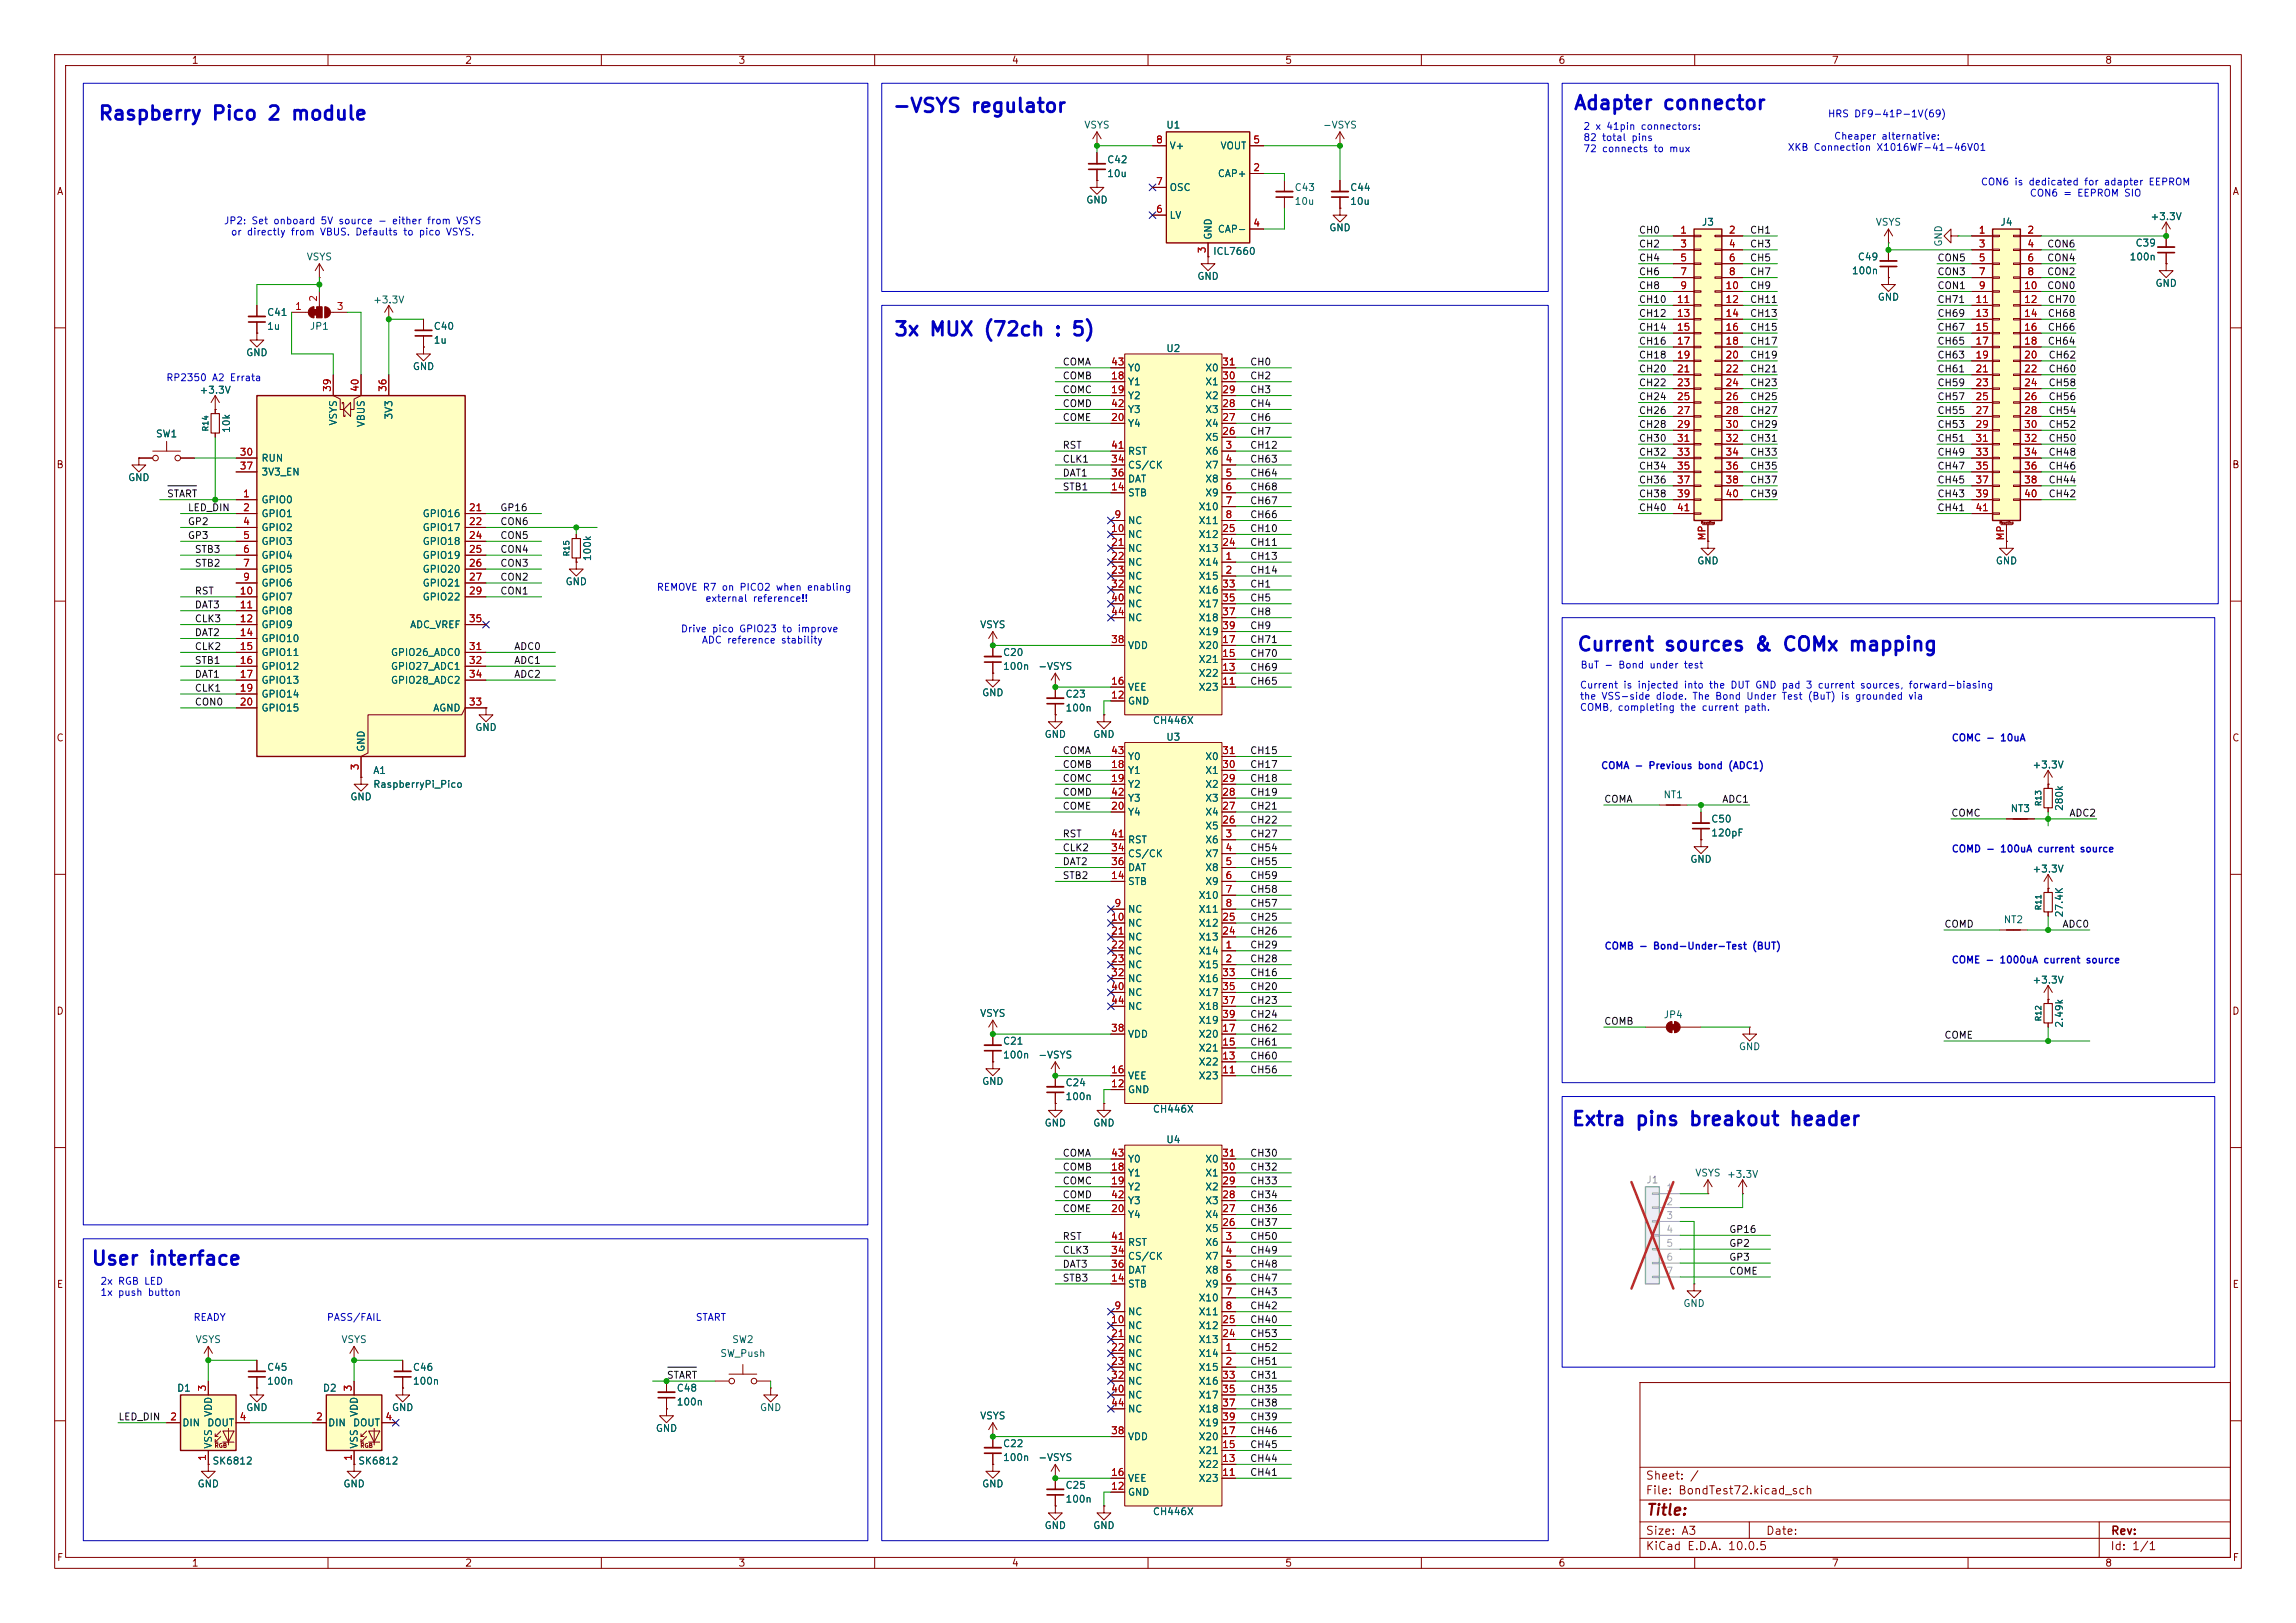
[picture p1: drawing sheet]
<svg xmlns="http://www.w3.org/2000/svg" width="420mm" height="297mm" viewBox="0 0 420 297" stroke-linecap="round" stroke-linejoin="round" font-family="sans-serif">
<defs><g id="words">
<g font-size="2.5" fill="#0000c2">
<text x="17.9" y="22.6">Raspberry Pico 2 module</text>
<text x="163.1" y="21.2">-VSYS regulator</text>
<text x="287.7" y="20.7">Adapter connector</text>
<text x="163.4" y="62.1">3x MUX (72ch : 5)</text>
<text x="288.4" y="119.8">Current sources &amp; COMx mapping</text>
<text x="287.4" y="206.6">Extra pins breakout header</text>
<text x="16.6" y="232.2">User interface</text>
</g>
<text font-size="2" fill="#840000" x="301" y="277.8">Title:</text>
<g font-size="1.5" fill="#840000">
<text x="300.9" y="273.8">File: BondTest72.kicad_sch</text>
<text x="300.9" y="271.1">Sheet: /</text>
<text x="300.9" y="281.2">Size: A3</text>
<text x="322.9" y="281.2">Date:</text>
<text x="386" y="281.2">Rev:</text>
<text x="300.9" y="284">KiCad E.D.A. 10.0.5</text>
<text x="385.9" y="284">Id: 1/1</text>
</g>
<g font-size="1.3" fill="#840000">
<text x="35" y="12">1</text>
<text x="85" y="12">2</text>
<text x="135" y="12">3</text>
<text x="185" y="12">4</text>
<text x="235" y="12">5</text>
<text x="285" y="12">6</text>
<text x="335" y="12">7</text>
<text x="385" y="12">8</text>
<text x="10.3" y="36">A</text>
<text x="408.3" y="36">A</text>
<text x="10.2" y="86">B</text>
<text x="408.2" y="86">B</text>
<text x="10.2" y="136">C</text>
<text x="408.2" y="136">C</text>
<text x="10.2" y="186">D</text>
<text x="408.2" y="186">D</text>
<text x="10.3" y="236">E</text>
<text x="408.3" y="236">E</text>
<text x="10.3" y="286">F</text>
<text x="35" y="287">1</text>
<text x="85" y="287">2</text>
<text x="135" y="287">3</text>
<text x="185" y="287">4</text>
<text x="235" y="287">5</text>
<text x="285" y="287">6</text>
<text x="335" y="287">7</text>
<text x="385" y="287">8</text>
<text x="408.3" y="286">F</text>
</g>
<g font-size="1.3" fill="#006464">
<text x="198.2" y="23.8">VSYS</text>
<text x="213.2" y="23.8">U1</text>
<text x="241.9" y="23.8">-VSYS</text>
<text x="213.8" y="27.6">V+</text>
<text x="223.1" y="27.6">VOUT</text>
<text x="202.4" y="30.2">C42</text>
<text x="202.4" y="32.7">10u</text>
<text x="213.8" y="35.3">OSC</text>
<text x="222.7" y="32.7">CAP+</text>
<text x="236.7" y="35.3">C43</text>
<text x="246.9" y="35.3">C44</text>
<text x="198.6" y="37.5">GND</text>
<text x="213.8" y="40.3">LV</text>
<text x="236.7" y="37.8">10u</text>
<text x="246.9" y="37.8">10u</text>
<text x="311.2" y="41.6">J3</text>
<text x="343" y="41.6">VSYS</text>
<text x="365.8" y="41.6">J4</text>
<text x="393.3" y="40.6">+3.3V</text>
<text x="56" y="48">VSYS</text>
<text x="221.8" y="46.9">ICL7660</text>
<text x="221.9" y="44" transform="rotate(-90 221.9 44)">GND</text>
<text x="222.7" y="42.9">CAP-</text>
<text x="243" y="42.6">GND</text>
<text x="339.7" y="48">C49</text>
<text x="355.5" y="45.2" transform="rotate(-90 355.5 45.2)">GND</text>
<text x="389.4" y="48">100n</text>
<text x="390.5" y="45.4">C39</text>
<text x="218.9" y="51.5">GND</text>
<text x="338.6" y="50.5">100n</text>
<text x="394.2" y="52.8">GND</text>
<text x="48.8" y="58.1">C41</text>
<text x="68.2" y="55.8">+3.3V</text>
<text x="343.4" y="55.3">GND</text>
<text x="44.9" y="65.5">GND</text>
<text x="48.8" y="60.7">1u</text>
<text x="56.6" y="60.7">JP1</text>
<text x="79.2" y="60.7">C40</text>
<text x="79.2" y="63.2">1u</text>
<text x="213.2" y="64.7">U2</text>
<text x="75.4" y="68">GND</text>
<text x="206.2" y="70.8">Y1</text>
<text x="206.2" y="68.3">Y0</text>
<text x="220.4" y="70.8">X1</text>
<text x="220.4" y="68.3">X0</text>
<text x="36.4" y="72.3">+3.3V</text>
<text x="61.9" y="78" transform="rotate(-90 61.9 78)">VSYS</text>
<text x="72.1" y="76.9" transform="rotate(-90 72.1 76.9)">3V3</text>
<text x="206.2" y="73.4">Y2</text>
<text x="206.2" y="75.9">Y3</text>
<text x="220.4" y="75.9">X3</text>
<text x="220.4" y="73.4">X2</text>
<text x="28.4" y="80.3">SW1</text>
<text x="42.4" y="79.3" transform="rotate(-90 42.4 79.3)">10k</text>
<text x="67" y="78.3" transform="rotate(-90 67 78.3)">VBUS</text>
<text x="206.2" y="78.4">Y4</text>
<text x="206.2" y="83.5">RST</text>
<text x="220.4" y="83.5">X6</text>
<text x="220.4" y="81">X5</text>
<text x="220.4" y="78.4">X4</text>
<text x="23.3" y="88.3">GND</text>
<text x="47.7" y="84.8">RUN</text>
<text x="47.7" y="87.3">3V3_EN</text>
<text x="206.2" y="86.1">CS/CK</text>
<text x="206.2" y="88.6">DAT</text>
<text x="220.4" y="86.1">X7</text>
<text x="220.4" y="88.6">X8</text>
<text x="47.7" y="92.4">GPIO0</text>
<text x="47.7" y="94.9">GPIO1</text>
<text x="77.2" y="94.9">GPIO16</text>
<text x="206.2" y="91.1">STB</text>
<text x="219.2" y="93.7">X10</text>
<text x="220.4" y="91.1">X9</text>
<text x="47.7" y="97.5">GPIO2</text>
<text x="47.7" y="100">GPIO3</text>
<text x="77.2" y="97.5">GPIO17</text>
<text x="77.2" y="100">GPIO18</text>
<text x="206.2" y="96.2">NC</text>
<text x="206.2" y="98.8">NC</text>
<text x="206.2" y="101.3">NC</text>
<text x="219.2" y="96.2">X11</text>
<text x="219.2" y="101.3">X13</text>
<text x="219.2" y="98.8">X12</text>
<text x="47.7" y="102.6">GPIO4</text>
<text x="47.7" y="105.1">GPIO5</text>
<text x="47.7" y="107.6">GPIO6</text>
<text x="77.2" y="102.6">GPIO19</text>
<text x="77.2" y="105.1">GPIO20</text>
<text x="77.2" y="107.6">GPIO21</text>
<text x="103.3" y="107.4">GND</text>
<text x="108.4" y="102.8" transform="rotate(-90 108.4 102.8)">100k</text>
<text x="206.2" y="103.8">NC</text>
<text x="206.2" y="106.4">NC</text>
<text x="219.2" y="103.8">X14</text>
<text x="219.2" y="106.4">X15</text>
<text x="310.4" y="103.6">GND</text>
<text x="365" y="103.6">GND</text>
<text x="47.7" y="110.2">GPIO7</text>
<text x="47.7" y="112.7">GPIO8</text>
<text x="77.2" y="110.2">GPIO22</text>
<text x="206.2" y="108.9">NC</text>
<text x="206.2" y="111.5">NC</text>
<text x="206.2" y="114">NC</text>
<text x="219.2" y="108.9">X16</text>
<text x="219.2" y="111.5">X17</text>
<text x="219.2" y="114">X18</text>
<text x="47.7" y="115.3">GPIO9</text>
<text x="47.7" y="117.8">GPIO10</text>
<text x="74.9" y="115.3">ADC_VREF</text>
<text x="179.2" y="115.3">VSYS</text>
<text x="206.2" y="119.1">VDD</text>
<text x="219.2" y="119.1">X20</text>
<text x="219.2" y="116.5">X19</text>
<text x="47.7" y="120.3">GPIO11</text>
<text x="47.7" y="122.9">GPIO12</text>
<text x="47.7" y="125.4">GPIO13</text>
<text x="71.4" y="120.3">GPIO26_ADC0</text>
<text x="71.4" y="122.9">GPIO27_ADC1</text>
<text x="71.4" y="125.4">GPIO28_ADC2</text>
<text x="183.4" y="120.3">C20</text>
<text x="183.4" y="122.9">100n</text>
<text x="189.8" y="122.9">-VSYS</text>
<text x="219.2" y="124.2">X22</text>
<text x="219.2" y="121.6">X21</text>
<text x="47.7" y="128">GPIO14</text>
<text x="47.7" y="130.5">GPIO15</text>
<text x="79.1" y="130.5">AGND</text>
<text x="179.5" y="127.7">GND</text>
<text x="194.8" y="128">C23</text>
<text x="194.8" y="130.5">100n</text>
<text x="206.2" y="129.2">GND</text>
<text x="206.2" y="126.7">VEE</text>
<text x="219.2" y="126.7">X23</text>
<text x="67" y="137.7" transform="rotate(-90 67 137.7)">GND</text>
<text x="86.8" y="134.1">GND</text>
<text x="191" y="135.3">GND</text>
<text x="199.9" y="135.3">GND</text>
<text x="210.8" y="132.8">CH446X</text>
<text x="213.2" y="135.8">U3</text>
<text x="68.2" y="141.9">A1</text>
<text x="206.2" y="141.9">Y1</text>
<text x="206.2" y="139.4">Y0</text>
<text x="220.4" y="141.9">X1</text>
<text x="220.4" y="139.4">X0</text>
<text x="371.7" y="140.9">+3.3V</text>
<text x="64" y="146.8">GND</text>
<text x="68.2" y="144.5">RaspberryPi_Pico</text>
<text x="206.2" y="144.5">Y2</text>
<text x="206.2" y="149.6">Y4</text>
<text x="206.2" y="147">Y3</text>
<text x="220.4" y="149.6">X4</text>
<text x="220.4" y="147">X3</text>
<text x="220.4" y="144.5">X2</text>
<text x="304.2" y="146.4">NT1</text>
<text x="367.7" y="148.9">NT3</text>
<text x="377.6" y="148.5" transform="rotate(-90 377.6 148.5)">280k</text>
<text x="206.2" y="154.6">RST</text>
<text x="220.4" y="154.6">X6</text>
<text x="220.4" y="152.1">X5</text>
<text x="312.9" y="150.8">C50</text>
<text x="312.9" y="153.4">120pF</text>
<text x="206.2" y="157.2">CS/CK</text>
<text x="206.2" y="159.7">DAT</text>
<text x="220.4" y="157.2">X7</text>
<text x="220.4" y="159.7">X8</text>
<text x="309.1" y="158.2">GND</text>
<text x="371.7" y="160">+3.3V</text>
<text x="206.2" y="167.3">NC</text>
<text x="206.2" y="162.3">STB</text>
<text x="219.2" y="164.8">X10</text>
<text x="219.2" y="167.3">X11</text>
<text x="220.4" y="162.3">X9</text>
<text x="377.6" y="168" transform="rotate(-90 377.6 168)">27.4K</text>
<text x="206.2" y="169.9">NC</text>
<text x="206.2" y="172.4">NC</text>
<text x="219.2" y="172.4">X13</text>
<text x="219.2" y="169.9">X12</text>
<text x="366.4" y="169.2">NT2</text>
<text x="206.2" y="175">NC</text>
<text x="206.2" y="177.5">NC</text>
<text x="219.2" y="175">X14</text>
<text x="219.2" y="177.5">X15</text>
<text x="206.2" y="180">NC</text>
<text x="206.2" y="182.6">NC</text>
<text x="206.2" y="185.1">NC</text>
<text x="219.2" y="180">X16</text>
<text x="219.2" y="182.6">X17</text>
<text x="219.2" y="185.1">X18</text>
<text x="371.7" y="180.3">+3.3V</text>
<text x="179.2" y="186.4">VSYS</text>
<text x="183.4" y="191.5">C21</text>
<text x="206.2" y="190.2">VDD</text>
<text x="219.2" y="190.2">X20</text>
<text x="219.2" y="187.7">X19</text>
<text x="304.2" y="186.6">JP4</text>
<text x="377.6" y="188.2" transform="rotate(-90 377.6 188.2)">2.49k</text>
<text x="183.4" y="194">100n</text>
<text x="189.8" y="194">-VSYS</text>
<text x="206.2" y="197.8">VEE</text>
<text x="219.2" y="197.8">X23</text>
<text x="219.2" y="195.3">X22</text>
<text x="219.2" y="192.7">X21</text>
<text x="318" y="192.5">GND</text>
<text x="179.5" y="198.8">GND</text>
<text x="194.8" y="199.1">C24</text>
<text x="194.8" y="201.6">100n</text>
<text x="206.2" y="200.4">GND</text>
<text x="210.8" y="203.9">CH446X</text>
<text x="191" y="206.4">GND</text>
<text x="199.9" y="206.4">GND</text>
<text x="213.2" y="209.5">U4</text>
<text x="206.2" y="215.6">Y1</text>
<text x="206.2" y="213.1">Y0</text>
<text x="220.4" y="215.6">X1</text>
<text x="220.4" y="213.1">X0</text>
<text x="310" y="215.6">VSYS</text>
<text x="315.8" y="215.8">+3.3V</text>
<text x="206.2" y="218.1">Y2</text>
<text x="206.2" y="220.7">Y3</text>
<text x="220.4" y="220.7">X3</text>
<text x="220.4" y="218.1">X2</text>
<text x="206.2" y="223.2">Y4</text>
<text x="220.4" y="225.8">X5</text>
<text x="220.4" y="223.2">X4</text>
<text x="206.2" y="230.8">CS/CK</text>
<text x="206.2" y="233.4">DAT</text>
<text x="206.2" y="228.3">RST</text>
<text x="220.4" y="228.3">X6</text>
<text x="220.4" y="230.8">X7</text>
<text x="220.4" y="233.4">X8</text>
<text x="206.2" y="235.9">STB</text>
<text x="219.2" y="238.5">X10</text>
<text x="220.4" y="235.9">X9</text>
<text x="307.8" y="239.5">GND</text>
<text x="206.2" y="241">NC</text>
<text x="206.2" y="243.5">NC</text>
<text x="219.2" y="241">X11</text>
<text x="219.2" y="243.5">X12</text>
<text x="35.7" y="246.1">VSYS</text>
<text x="48.8" y="251.2">C45</text>
<text x="62.3" y="246.1">VSYS</text>
<text x="75.4" y="251.2">C46</text>
<text x="131.7" y="248.6">SW_Push</text>
<text x="133.8" y="246.1">SW2</text>
<text x="206.2" y="246.1">NC</text>
<text x="206.2" y="248.6">NC</text>
<text x="206.2" y="251.2">NC</text>
<text x="219.2" y="248.6">X14</text>
<text x="219.2" y="251.2">X15</text>
<text x="219.2" y="246.1">X13</text>
<text x="32.3" y="255">D1</text>
<text x="48.8" y="253.7">100n</text>
<text x="59" y="255">D2</text>
<text x="75.4" y="253.7">100n</text>
<text x="123.7" y="255">C48</text>
<text x="123.7" y="257.5">100n</text>
<text x="206.2" y="253.7">NC</text>
<text x="206.2" y="256.2">NC</text>
<text x="219.2" y="253.7">X16</text>
<text x="219.2" y="256.2">X17</text>
<text x="33.2" y="261.3">DIN</text>
<text x="37.8" y="261.3">DOUT</text>
<text x="39.1" y="259.4" transform="rotate(-90 39.1 259.4)">VDD</text>
<text x="44.9" y="258.5">GND</text>
<text x="59.9" y="261.3">DIN</text>
<text x="64.5" y="261.3">DOUT</text>
<text x="65.7" y="259.4" transform="rotate(-90 65.7 259.4)">VDD</text>
<text x="71.6" y="258.5">GND</text>
<text x="119.9" y="262.3">GND</text>
<text x="138.9" y="258.5">GND</text>
<text x="179.2" y="260">VSYS</text>
<text x="206.2" y="263.9">VDD</text>
<text x="206.2" y="258.8">NC</text>
<text x="219.2" y="263.9">X20</text>
<text x="219.2" y="258.8">X18</text>
<text x="219.2" y="261.3">X19</text>
<text x="38.8" y="268.3">SK6812</text>
<text x="39.1" y="265.2" transform="rotate(-90 39.1 265.2)">VSS</text>
<text x="65.4" y="268.3">SK6812</text>
<text x="65.7" y="265.2" transform="rotate(-90 65.7 265.2)">VSS</text>
<text x="183.4" y="265.1">C22</text>
<text x="183.4" y="267.7">100n</text>
<text x="189.8" y="267.7">-VSYS</text>
<text x="219.2" y="268.9">X22</text>
<text x="219.2" y="266.4">X21</text>
<text x="36" y="272.5">GND</text>
<text x="62.7" y="272.5">GND</text>
<text x="179.5" y="272.5">GND</text>
<text x="194.8" y="272.7">C25</text>
<text x="194.8" y="275.3">100n</text>
<text x="206.2" y="274">GND</text>
<text x="206.2" y="271.5">VEE</text>
<text x="219.2" y="271.5">X23</text>
<text x="191" y="280.1">GND</text>
<text x="199.9" y="280.1">GND</text>
<text x="210.8" y="277.6">CH446X</text>
</g>
<g font-size="1.3" fill="#0000c2">
<text x="334.3" y="21.8">HRS DF9-41P-1V(69)</text>
<text x="289.5" y="24.1">2 x 41pin connectors:</text>
<text x="289.5" y="26.1">82 total pins</text>
<text x="289.5" y="28.2">72 connects to mux</text>
<text x="326.9" y="27.9">XKB Connection X1016WF-41-46V01</text>
<text x="335.4" y="25.9">Cheaper alternative:</text>
<text x="362.2" y="34.2">CON6 is dedicated for adapter EEPROM</text>
<text x="40.9" y="41.3">JP2: Set onboard 5V source - either from VSYS</text>
<text x="371.2" y="36.3">CON6 = EEPROM SIO</text>
<text x="42.1" y="43.4">or directly from VBUS. Defaults to pico VSYS.</text>
<text x="30.3" y="70.1">RP2350 A2 Errata</text>
<text x="120" y="108.4">REMOVE R7 on PICO2 when enabling</text>
<text x="128.9" y="110.4">external reference!!</text>
<text x="124.4" y="116">Drive pico GPIO23 to improve</text>
<text x="128.3" y="118.1">ADC reference stability</text>
<text x="289" y="122.6">BuT - Bond under test</text>
<text x="288.9" y="126.3">Current is injected into the DUT GND pad 3 current sources, forward-biasing</text>
<text x="288.9" y="128.3">the VSS-side diode. The Bond Under Test (BuT) is grounded via</text>
<text x="288.9" y="130.4">COMB, completing the current path.</text>
<text x="356.9" y="136">COMC - 10uA</text>
<text x="292.8" y="141">COMA - Previous bond (ADC1)</text>
<text x="356.9" y="156.3">COMD - 100uA current source</text>
<text x="293.4" y="174.1">COMB - Bond-Under-Test (BUT)</text>
<text x="356.9" y="176.6">COME - 1000uA current source</text>
<text x="18.3" y="235.4">2x RGB LED</text>
<text x="18.3" y="237.4">1x push button</text>
<text x="35.3" y="242">READY</text>
<text x="59.7" y="242">PASS/FAIL</text>
<text x="127.2" y="242">START</text>
</g>
<g font-size="1.3" fill="#a90000">
<text x="211.4" y="26.5">8</text>
<text x="229.1" y="26.5">5</text>
<text x="211.4" y="34.2">7</text>
<text x="229.1" y="31.6">2</text>
<text x="211.4" y="39.2">6</text>
<text x="229.1" y="41.8">4</text>
<text x="220.8" y="46.5" transform="rotate(-90 220.8 46.5)">3</text>
<text x="307.2" y="43">1</text>
<text x="307.2" y="45.6">3</text>
<text x="316.1" y="43">2</text>
<text x="316.1" y="45.6">4</text>
<text x="361.9" y="43">1</text>
<text x="361.9" y="45.6">3</text>
<text x="370.7" y="43">2</text>
<text x="370.7" y="45.6">4</text>
<text x="307.2" y="48.1">5</text>
<text x="307.2" y="50.7">7</text>
<text x="307.2" y="53.2">9</text>
<text x="315.5" y="53.2">10</text>
<text x="316.1" y="48.1">6</text>
<text x="316.1" y="50.7">8</text>
<text x="361.9" y="48.1">5</text>
<text x="361.9" y="50.7">7</text>
<text x="361.9" y="53.2">9</text>
<text x="370.1" y="53.2">10</text>
<text x="370.7" y="48.1">6</text>
<text x="370.7" y="50.7">8</text>
<text x="53.9" y="57">1</text>
<text x="58.3" y="55.3" transform="rotate(-90 58.3 55.3)">2</text>
<text x="61.5" y="57">3</text>
<text x="306.6" y="55.7">11</text>
<text x="306.6" y="58.3">13</text>
<text x="315.5" y="55.7">12</text>
<text x="315.5" y="58.3">14</text>
<text x="361.2" y="55.7">11</text>
<text x="361.2" y="58.3">13</text>
<text x="370.1" y="55.7">12</text>
<text x="370.1" y="58.3">14</text>
<text x="306.6" y="60.8">15</text>
<text x="306.6" y="63.4">17</text>
<text x="306.6" y="65.9">19</text>
<text x="315.5" y="60.8">16</text>
<text x="315.5" y="63.4">18</text>
<text x="315.5" y="65.9">20</text>
<text x="361.2" y="60.8">15</text>
<text x="361.2" y="63.4">17</text>
<text x="361.2" y="65.9">19</text>
<text x="370.1" y="60.8">16</text>
<text x="370.1" y="63.4">18</text>
<text x="370.1" y="65.9">20</text>
<text x="60.8" y="71.8" transform="rotate(-90 60.8 71.8)">39</text>
<text x="65.9" y="71.8" transform="rotate(-90 65.9 71.8)">40</text>
<text x="71" y="71.8" transform="rotate(-90 71 71.8)">36</text>
<text x="203.1" y="69.7">18</text>
<text x="203.1" y="67.2">43</text>
<text x="223.5" y="69.7">30</text>
<text x="223.5" y="67.2">31</text>
<text x="306.6" y="68.4">21</text>
<text x="306.6" y="71">23</text>
<text x="315.5" y="68.4">22</text>
<text x="315.5" y="71">24</text>
<text x="361.2" y="68.4">21</text>
<text x="361.2" y="71">23</text>
<text x="370.1" y="68.4">22</text>
<text x="370.1" y="71">24</text>
<text x="203.1" y="72.3">19</text>
<text x="203.1" y="77.3">20</text>
<text x="203.1" y="74.8">42</text>
<text x="223.5" y="77.3">27</text>
<text x="223.5" y="74.8">28</text>
<text x="223.5" y="72.3">29</text>
<text x="306.6" y="73.5">25</text>
<text x="306.6" y="76.1">27</text>
<text x="315.5" y="73.5">26</text>
<text x="315.5" y="76.1">28</text>
<text x="361.2" y="73.5">25</text>
<text x="361.2" y="76.1">27</text>
<text x="370.1" y="73.5">26</text>
<text x="370.1" y="76.1">28</text>
<text x="43.7" y="83.7">30</text>
<text x="203.1" y="82.4">41</text>
<text x="223.5" y="79.9">26</text>
<text x="224.1" y="82.4">3</text>
<text x="306.6" y="78.6">29</text>
<text x="306.6" y="81.1">31</text>
<text x="306.6" y="83.7">33</text>
<text x="315.5" y="78.6">30</text>
<text x="315.5" y="81.1">32</text>
<text x="315.5" y="83.7">34</text>
<text x="361.2" y="78.6">29</text>
<text x="361.2" y="81.1">31</text>
<text x="361.2" y="83.7">33</text>
<text x="370.1" y="78.6">30</text>
<text x="370.1" y="81.1">32</text>
<text x="370.1" y="83.7">34</text>
<text x="43.7" y="86.2">37</text>
<text x="203.1" y="85">34</text>
<text x="203.1" y="87.5">36</text>
<text x="224.1" y="85">4</text>
<text x="224.1" y="87.5">5</text>
<text x="306.6" y="86.2">35</text>
<text x="306.6" y="88.8">37</text>
<text x="315.5" y="86.2">36</text>
<text x="315.5" y="88.8">38</text>
<text x="361.2" y="86.2">35</text>
<text x="361.2" y="88.8">37</text>
<text x="370.1" y="86.2">36</text>
<text x="370.1" y="88.8">38</text>
<text x="44.4" y="91.3">1</text>
<text x="44.4" y="93.8">2</text>
<text x="85.7" y="93.8">21</text>
<text x="203.1" y="90">14</text>
<text x="203.7" y="95.1">9</text>
<text x="224.1" y="90">6</text>
<text x="224.1" y="92.6">7</text>
<text x="224.1" y="95.1">8</text>
<text x="306.6" y="91.3">39</text>
<text x="306.6" y="93.8">41</text>
<text x="315.5" y="91.3">40</text>
<text x="361.2" y="91.3">39</text>
<text x="361.2" y="93.8">41</text>
<text x="370.1" y="91.3">40</text>
<text x="44.4" y="96.4">4</text>
<text x="44.4" y="98.9">5</text>
<text x="44.4" y="101.5">6</text>
<text x="85.7" y="96.4">22</text>
<text x="85.7" y="98.9">24</text>
<text x="85.7" y="101.5">25</text>
<text x="203.1" y="97.7">10</text>
<text x="203.1" y="100.2">21</text>
<text x="223.5" y="100.2">24</text>
<text x="223.5" y="97.7">25</text>
<text x="312.3" y="99" transform="rotate(-90 312.3 99)">MP</text>
<text x="366.9" y="99" transform="rotate(-90 366.9 99)">MP</text>
<text x="44.4" y="104">7</text>
<text x="44.4" y="106.5">9</text>
<text x="85.7" y="104">26</text>
<text x="85.7" y="106.5">27</text>
<text x="203.1" y="102.7">22</text>
<text x="203.1" y="105.3">23</text>
<text x="203.1" y="107.8">32</text>
<text x="223.5" y="107.8">33</text>
<text x="224.1" y="102.7">1</text>
<text x="224.1" y="105.3">2</text>
<text x="43.7" y="109.1">10</text>
<text x="43.7" y="111.6">11</text>
<text x="85.7" y="109.1">29</text>
<text x="203.1" y="110.4">40</text>
<text x="203.1" y="112.9">44</text>
<text x="223.5" y="110.4">35</text>
<text x="223.5" y="112.9">37</text>
<text x="43.7" y="114.2">12</text>
<text x="43.7" y="116.7">14</text>
<text x="43.7" y="119.2">15</text>
<text x="85.7" y="119.2">31</text>
<text x="85.7" y="114.2">35</text>
<text x="203.1" y="118">38</text>
<text x="223.5" y="118">17</text>
<text x="223.5" y="115.4">39</text>
<text x="43.7" y="121.8">16</text>
<text x="43.7" y="124.3">17</text>
<text x="85.7" y="121.8">32</text>
<text x="85.7" y="124.3">34</text>
<text x="203.1" y="125.6">16</text>
<text x="223.5" y="125.6">11</text>
<text x="223.5" y="123.1">13</text>
<text x="223.5" y="120.5">15</text>
<text x="43.7" y="126.9">19</text>
<text x="43.7" y="129.4">20</text>
<text x="85.7" y="129.4">33</text>
<text x="203.1" y="128.1">12</text>
<text x="65.9" y="141.1" transform="rotate(-90 65.9 141.1)">3</text>
<text x="203.1" y="140.8">18</text>
<text x="203.1" y="143.4">19</text>
<text x="203.1" y="138.3">43</text>
<text x="223.5" y="143.4">29</text>
<text x="223.5" y="140.8">30</text>
<text x="223.5" y="138.3">31</text>
<text x="203.1" y="148.5">20</text>
<text x="203.1" y="145.9">42</text>
<text x="223.5" y="148.5">27</text>
<text x="223.5" y="145.9">28</text>
<text x="203.1" y="153.5">41</text>
<text x="223.5" y="151">26</text>
<text x="224.1" y="153.5">3</text>
<text x="203.1" y="161.2">14</text>
<text x="203.1" y="156.1">34</text>
<text x="203.1" y="158.6">36</text>
<text x="224.1" y="156.1">4</text>
<text x="224.1" y="158.6">5</text>
<text x="224.1" y="161.2">6</text>
<text x="203.7" y="166.2">9</text>
<text x="224.1" y="163.7">7</text>
<text x="224.1" y="166.2">8</text>
<text x="203.1" y="168.8">10</text>
<text x="203.1" y="171.3">21</text>
<text x="203.1" y="173.9">22</text>
<text x="223.5" y="171.3">24</text>
<text x="223.5" y="168.8">25</text>
<text x="224.1" y="173.9">1</text>
<text x="203.1" y="176.4">23</text>
<text x="203.1" y="178.9">32</text>
<text x="223.5" y="178.9">33</text>
<text x="224.1" y="176.4">2</text>
<text x="203.1" y="181.5">40</text>
<text x="203.1" y="184">44</text>
<text x="223.5" y="181.5">35</text>
<text x="223.5" y="184">37</text>
<text x="203.1" y="189.1">38</text>
<text x="223.5" y="191.6">15</text>
<text x="223.5" y="189.1">17</text>
<text x="223.5" y="186.6">39</text>
<text x="203.1" y="196.7">16</text>
<text x="223.5" y="196.7">11</text>
<text x="223.5" y="194.2">13</text>
<text x="203.1" y="199.3">12</text>
<text x="203.1" y="214.5">18</text>
<text x="203.1" y="212">43</text>
<text x="223.5" y="214.5">30</text>
<text x="223.5" y="212">31</text>
<text x="203.1" y="217">19</text>
<text x="203.1" y="219.6">42</text>
<text x="223.5" y="219.6">28</text>
<text x="223.5" y="217">29</text>
<text x="203.1" y="222.1">20</text>
<text x="203.1" y="227.2">41</text>
<text x="223.5" y="224.7">26</text>
<text x="223.5" y="222.1">27</text>
<text x="224.1" y="227.2">3</text>
<text x="203.1" y="229.7">34</text>
<text x="203.1" y="232.3">36</text>
<text x="224.1" y="229.7">4</text>
<text x="224.1" y="232.3">5</text>
<text x="203.1" y="234.8">14</text>
<text x="203.7" y="239.9">9</text>
<text x="224.1" y="234.8">6</text>
<text x="224.1" y="237.4">7</text>
<text x="224.1" y="239.9">8</text>
<text x="203.1" y="242.4">10</text>
<text x="203.1" y="245">21</text>
<text x="223.5" y="245">24</text>
<text x="223.5" y="242.4">25</text>
<text x="203.1" y="247.5">22</text>
<text x="203.1" y="250.1">23</text>
<text x="224.1" y="247.5">1</text>
<text x="224.1" y="250.1">2</text>
<text x="38" y="254.7" transform="rotate(-90 38 254.7)">3</text>
<text x="64.6" y="254.7" transform="rotate(-90 64.6 254.7)">3</text>
<text x="203.1" y="252.6">32</text>
<text x="203.1" y="255.1">40</text>
<text x="203.1" y="257.7">44</text>
<text x="223.5" y="252.6">33</text>
<text x="223.5" y="255.1">35</text>
<text x="223.5" y="257.7">37</text>
<text x="31" y="260.2">2</text>
<text x="43.7" y="260.2">4</text>
<text x="57.7" y="260.2">2</text>
<text x="70.4" y="260.2">4</text>
<text x="203.1" y="262.8">38</text>
<text x="223.5" y="262.8">17</text>
<text x="223.5" y="260.2">39</text>
<text x="38" y="267.4" transform="rotate(-90 38 267.4)">1</text>
<text x="64.6" y="267.4" transform="rotate(-90 64.6 267.4)">1</text>
<text x="223.5" y="267.8">13</text>
<text x="223.5" y="265.3">15</text>
<text x="203.1" y="272.9">12</text>
<text x="203.1" y="270.4">16</text>
<text x="223.5" y="270.4">11</text>
</g>
<g font-size="1.3" fill="#0f0f0f">
<text x="299.7" y="45.6">CH2</text>
<text x="299.7" y="43.1">CH0</text>
<text x="320" y="43.1">CH1</text>
<text x="320" y="45.6">CH3</text>
<text x="374.4" y="45.6">CON6</text>
<text x="299.7" y="53.2">CH8</text>
<text x="299.7" y="50.7">CH6</text>
<text x="299.7" y="48.1">CH4</text>
<text x="320" y="50.7">CH7</text>
<text x="320" y="48.1">CH5</text>
<text x="320" y="53.2">CH9</text>
<text x="354.3" y="53.2">CON1</text>
<text x="354.3" y="48.1">CON5</text>
<text x="354.3" y="50.7">CON3</text>
<text x="374.4" y="53.2">CON0</text>
<text x="374.4" y="50.7">CON2</text>
<text x="374.4" y="48.1">CON4</text>
<text x="299.7" y="58.3">CH12</text>
<text x="299.7" y="55.8">CH10</text>
<text x="320" y="55.8">CH11</text>
<text x="320" y="58.3">CH13</text>
<text x="354.3" y="55.8">CH71</text>
<text x="354.3" y="58.3">CH69</text>
<text x="374.5" y="55.8">CH70</text>
<text x="374.5" y="58.3">CH68</text>
<text x="299.7" y="60.8">CH14</text>
<text x="299.7" y="63.4">CH16</text>
<text x="299.7" y="65.9">CH18</text>
<text x="320" y="63.4">CH17</text>
<text x="320" y="65.9">CH19</text>
<text x="320" y="60.8">CH15</text>
<text x="354.3" y="65.9">CH63</text>
<text x="354.3" y="63.4">CH65</text>
<text x="354.3" y="60.8">CH67</text>
<text x="374.5" y="63.4">CH64</text>
<text x="374.5" y="60.8">CH66</text>
<text x="374.6" y="65.9">CH62</text>
<text x="194.3" y="67.2">COMA</text>
<text x="194.3" y="69.7">COMB</text>
<text x="228.6" y="69.7">CH2</text>
<text x="228.6" y="67.2">CH0</text>
<text x="299.7" y="68.5">CH20</text>
<text x="299.7" y="71">CH22</text>
<text x="320" y="71">CH23</text>
<text x="320" y="68.5">CH21</text>
<text x="354.3" y="68.5">CH61</text>
<text x="354.3" y="71">CH59</text>
<text x="374.6" y="68.5">CH60</text>
<text x="374.6" y="71">CH58</text>
<text x="194.3" y="74.8">COMD</text>
<text x="194.3" y="72.3">COMC</text>
<text x="194.3" y="77.3">COME</text>
<text x="228.6" y="72.3">CH3</text>
<text x="228.6" y="74.8">CH4</text>
<text x="228.6" y="77.3">CH6</text>
<text x="299.7" y="76.1">CH26</text>
<text x="299.7" y="73.5">CH24</text>
<text x="320" y="76.1">CH27</text>
<text x="320" y="73.5">CH25</text>
<text x="354.3" y="73.5">CH57</text>
<text x="354.3" y="76.1">CH55</text>
<text x="374.6" y="73.5">CH56</text>
<text x="374.6" y="76.1">CH54</text>
<text x="194.3" y="82.4">RST</text>
<text x="228.6" y="82.4">CH12</text>
<text x="228.6" y="79.9">CH7</text>
<text x="299.7" y="83.7">CH32</text>
<text x="299.7" y="78.6">CH28</text>
<text x="299.7" y="81.2">CH30</text>
<text x="320" y="83.7">CH33</text>
<text x="320" y="81.2">CH31</text>
<text x="320" y="78.6">CH29</text>
<text x="354.3" y="81.2">CH51</text>
<text x="354.3" y="83.7">CH49</text>
<text x="354.3" y="78.6">CH53</text>
<text x="374.6" y="83.7">CH48</text>
<text x="374.6" y="78.6">CH52</text>
<text x="374.6" y="81.2">CH50</text>
<text x="194.3" y="87.5">DAT1</text>
<text x="194.3" y="85">CLK1</text>
<text x="228.6" y="85">CH63</text>
<text x="228.6" y="87.5">CH64</text>
<text x="299.7" y="86.2">CH34</text>
<text x="299.7" y="88.8">CH36</text>
<text x="320" y="86.2">CH35</text>
<text x="320" y="88.8">CH37</text>
<text x="354.3" y="88.8">CH45</text>
<text x="354.3" y="86.2">CH47</text>
<text x="374.6" y="88.8">CH44</text>
<text x="374.6" y="86.2">CH46</text>
<text x="30.5" y="91.3">START</text>
<text x="34.3" y="93.9">LED_DIN</text>
<text x="91.4" y="93.9">GP16</text>
<text x="194.3" y="90">STB1</text>
<text x="228.6" y="90">CH68</text>
<text x="228.6" y="95.1">CH66</text>
<text x="228.6" y="92.6">CH67</text>
<text x="299.7" y="93.9">CH40</text>
<text x="299.7" y="91.3">CH38</text>
<text x="320" y="91.3">CH39</text>
<text x="354.3" y="91.3">CH43</text>
<text x="354.3" y="93.9">CH41</text>
<text x="374.6" y="91.3">CH42</text>
<text x="34.3" y="98.9">GP3</text>
<text x="34.3" y="96.4">GP2</text>
<text x="35.5" y="101.5">STB3</text>
<text x="91.4" y="101.5">CON4</text>
<text x="91.4" y="98.9">CON5</text>
<text x="91.4" y="96.4">CON6</text>
<text x="228.6" y="100.2">CH11</text>
<text x="228.6" y="97.7">CH10</text>
<text x="35.5" y="104">STB2</text>
<text x="91.4" y="104">CON3</text>
<text x="91.4" y="106.6">CON2</text>
<text x="228.6" y="102.7">CH13</text>
<text x="228.6" y="105.3">CH14</text>
<text x="228.6" y="107.8">CH1</text>
<text x="35.5" y="109.1">RST</text>
<text x="35.5" y="111.6">DAT3</text>
<text x="91.4" y="109.1">CON1</text>
<text x="228.6" y="110.4">CH5</text>
<text x="228.6" y="112.9">CH8</text>
<text x="35.5" y="119.3">CLK2</text>
<text x="35.5" y="116.7">DAT2</text>
<text x="35.5" y="114.2">CLK3</text>
<text x="94" y="119.3">ADC0</text>
<text x="228.6" y="118">CH71</text>
<text x="228.6" y="115.4">CH9</text>
<text x="35.5" y="124.3">DAT1</text>
<text x="35.5" y="121.8">STB1</text>
<text x="94" y="121.8">ADC1</text>
<text x="94" y="124.3">ADC2</text>
<text x="228.6" y="123.1">CH69</text>
<text x="228.6" y="120.5">CH70</text>
<text x="228.6" y="125.6">CH65</text>
<text x="35.5" y="129.4">CON0</text>
<text x="35.5" y="126.9">CLK1</text>
<text x="194.3" y="143.4">COMC</text>
<text x="194.3" y="138.3">COMA</text>
<text x="194.3" y="140.8">COMB</text>
<text x="228.6" y="138.3">CH15</text>
<text x="228.6" y="140.8">CH17</text>
<text x="228.6" y="143.4">CH18</text>
<text x="194.3" y="148.5">COME</text>
<text x="194.3" y="145.9">COMD</text>
<text x="228.6" y="148.5">CH21</text>
<text x="228.6" y="145.9">CH19</text>
<text x="293.3" y="147.2">COMA</text>
<text x="314.9" y="147.2">ADC1</text>
<text x="356.8" y="149.7">COMC</text>
<text x="378.4" y="149.7">ADC2</text>
<text x="194.3" y="153.5">RST</text>
<text x="228.6" y="153.5">CH27</text>
<text x="228.6" y="151">CH22</text>
<text x="194.3" y="161.2">STB2</text>
<text x="194.3" y="156.1">CLK2</text>
<text x="194.3" y="158.6">DAT2</text>
<text x="228.6" y="158.6">CH55</text>
<text x="228.6" y="161.2">CH59</text>
<text x="228.6" y="156.1">CH54</text>
<text x="228.6" y="166.2">CH57</text>
<text x="228.6" y="163.7">CH58</text>
<text x="228.6" y="171.3">CH26</text>
<text x="228.6" y="168.8">CH25</text>
<text x="228.6" y="173.9">CH29</text>
<text x="355.6" y="170.1">COMD</text>
<text x="377.2" y="170.1">ADC0</text>
<text x="228.6" y="178.9">CH16</text>
<text x="228.6" y="176.4">CH28</text>
<text x="228.6" y="184">CH23</text>
<text x="228.6" y="181.5">CH20</text>
<text x="228.6" y="186.6">CH24</text>
<text x="228.6" y="189.1">CH62</text>
<text x="228.6" y="191.6">CH61</text>
<text x="293.3" y="187.8">COMB</text>
<text x="355.6" y="190.4">COME</text>
<text x="228.6" y="196.7">CH56</text>
<text x="228.6" y="194.2">CH60</text>
<text x="194.3" y="214.5">COMB</text>
<text x="194.3" y="212">COMA</text>
<text x="228.6" y="214.5">CH32</text>
<text x="228.6" y="212">CH30</text>
<text x="194.3" y="219.6">COMD</text>
<text x="194.3" y="217">COMC</text>
<text x="228.6" y="219.6">CH34</text>
<text x="228.6" y="217">CH33</text>
<text x="194.3" y="227.2">RST</text>
<text x="194.3" y="222.1">COME</text>
<text x="228.6" y="227.2">CH50</text>
<text x="228.6" y="224.7">CH37</text>
<text x="228.6" y="222.1">CH36</text>
<text x="316.2" y="225.9">GP16</text>
<text x="194.3" y="232.3">DAT3</text>
<text x="194.3" y="229.7">CLK3</text>
<text x="228.6" y="229.7">CH49</text>
<text x="228.6" y="232.3">CH48</text>
<text x="316.2" y="231">GP3</text>
<text x="316.2" y="228.5">GP2</text>
<text x="316.2" y="233.6">COME</text>
<text x="194.3" y="234.8">STB3</text>
<text x="228.6" y="237.4">CH43</text>
<text x="228.6" y="239.9">CH42</text>
<text x="228.6" y="234.8">CH47</text>
<text x="228.6" y="245">CH53</text>
<text x="228.6" y="242.4">CH40</text>
<text x="228.6" y="250.1">CH51</text>
<text x="228.6" y="247.5">CH52</text>
<text x="121.9" y="252.6">START</text>
<text x="228.6" y="255.1">CH35</text>
<text x="228.6" y="257.7">CH38</text>
<text x="228.6" y="252.6">CH31</text>
<text x="21.6" y="260.2">LED_DIN</text>
<text x="228.6" y="260.2">CH39</text>
<text x="228.6" y="262.8">CH46</text>
<text x="228.6" y="267.8">CH44</text>
<text x="228.6" y="265.3">CH45</text>
<text x="228.6" y="270.4">CH41</text>
</g>
<text font-size="1.3" fill="#989898" x="301" y="216.9">J1</text>
<g font-size="1.3" fill="#aaa">
<text x="304.7" y="218.3">1</text>
<text x="304.7" y="220.8">2</text>
<text x="304.7" y="223.4">3</text>
<text x="304.7" y="225.9">4</text>
<text x="304.7" y="228.5">5</text>
<text x="304.7" y="231">6</text>
<text x="304.7" y="233.5">7</text>
</g>
<g font-size="1" fill="#006464">
<text x="38.4" y="79" transform="rotate(-90 38.4 79)">R14</text>
<text x="104.4" y="101.9" transform="rotate(-90 104.4 101.9)">R15</text>
<text x="373.6" y="147.6" transform="rotate(-90 373.6 147.6)">R13</text>
<text x="373.6" y="166.7" transform="rotate(-90 373.6 166.7)">R11</text>
<text x="373.6" y="187" transform="rotate(-90 373.6 187)">R12</text>
</g>
<g font-size=".8" fill="#840000">
<text x="39.2" y="265.1">RGB</text>
<text x="65.8" y="265.1">RGB</text>
</g>
<g font-size=".4" fill="#840000">
<text x="311.1" y="95.9">Mounting</text>
<text x="365.7" y="95.9">Mounting</text>
</g>
</g></defs>
<g fill="none" stroke="#840000" stroke-width=".18">
<path d="M10 10h400v277h-400zM12 12h396v273h-396zM60 10v2M110 10v2M160 10v2M210 10v2M260 10v2M310 10v2M360 10v2M10 60h2M408 60h2M10 110h2"/>
<path d="M408 110h2M181.6 123.2v1.3h1.3l-1.3 1.2-1.3-1.2h1.3M181.6 123.2h.1M10 160h2M367 149.9h5.1M408 160h2M365.8 170.2h5M374.6 162.6h.1M374.6 160l-.7 1.3M374.6 160l.8 1.3M374.6 160v2.6M374.6 182.9h.1"/>
<path d="M374.6 180.3v3.3M374.6 187.2v.8M374.6 180.3l-.7 1.3M374.6 180.3l.8 1.3M10 210h2M312.4 218.4h.1M312.4 215.9l-.7 1.3M312.4 215.9l.8 1.3M312.4 215.9v2.5M318.8 218.4h.1M318.8 215.9l-.8 1.3M318.8 215.9l.7 1.3"/>
<path d="M318.8 215.9v2.5M408 210h2M309.9 234.9v1.3h1.2l-1.2 1.3-1.3-1.3h1.3M309.9 234.9h.1M300 253h108v32h-108zM10 260h2M300 278.5h108M300 274.5h108M300 268.5h108M320 278.5v3M384 278.5v6.5M408 260h2"/>
<path d="M60 285v2M110 285v2M160 285v2M210 285v2M260 285v2M300 281.5h108M310 285v2M360 285v2"/>
</g>
<path d="M368.3 149.9h2.5M367 170.2h2.6" fill="none" stroke="#840000" stroke-width=".25"/>
<path d="M373.9 183.6h1.5v3.6h-1.5z" fill="none" stroke="#840000" stroke-width=".2"/>
<path d="M301 217.2h2.5v17.7h-2.5z" fill="#f0f0f0"/>
<path d="M301 217.2h2.5v17.7h-2.5z" fill="none" stroke="#a1a1a1" stroke-width=".25"/>
<g fill="none" stroke="#a1a1a1" stroke-width=".18">
<path d="M302.3 218.3h1.2v.3h-1.2zM303.5 218.4h3.8M302.3 220.9h1.2v.2h-1.2zM302.3 223.4h1.2v.2h-1.2zM302.3 225.9h1.2v.3h-1.2zM302.3 228.5h1.2v.2h-1.2zM302.3 231h1.2v.3h-1.2zM302.3 233.6h1.2v.2h-1.2zM303.5 221h3.8M303.5 223.5h3.8M303.5 226.1h3.8M303.5 228.6h3.8"/>
<path d="M303.5 231.1h3.8M303.5 233.7h3.8"/>
</g>
<path d="M298.4 216.3l7.7 19.5M306.1 216.3l-7.7 19.5" fill="none" stroke="#e12e31" stroke-width=".46"/>
<path d="M373.9 144.3h1.5v3.5h-1.5z" fill="none" stroke="#840000" stroke-width=".2"/>
<g fill="none" stroke="#840000" stroke-width=".18">
<path d="M345.4 50.8v1.3h-1.2l1.2 1.2 1.3-1.2h-1.3M345.4 50.8h.1M396.2 48.3v1.2h-1.2l1.2 1.3 1.3-1.3h-1.3M396.2 48.3h.1M396.2 43.2h.1M396.2 40.6v4.6M396.2 46.2v2.1M396.2 40.6l.8 1.3M396.2 40.6l-.7 1.3M303.5 147.3h5.1M311.1 153.7v1.2h1.3l-1.3 1.3-1.2-1.3h1.2M311.1 153.7h.1"/>
<path d="M311.1 148.6v2M311.1 151.6v2.1M374.6 143.5h.1M374.6 141v3.3M374.6 147.8v.8M374.6 141l-.7 1.2M374.6 141l.8 1.2M301 188h3.8M305.8 186.9v2.1M306.3 186.9v2.1M307.3 188h3.8M320 188v1.2h1.3l-1.3 1.3-1.2-1.3h1.2"/>
<path d="M320 188h.1"/>
</g>
<g fill="#840000" stroke="#840000" stroke-width=".18">
<path d="M305.6 187.5h1v1h-1z"/>
<path d="M305.1 187.2l.7-.3v2.1a1.02 1.02 0 0 1-.9-.7 1.02 1.02 0 0 1 .2-1.1z"/>
<path d="M306.3 186.9a1.02 1.02 0 0 1 1 1.1 1.02 1.02 0 0 1-1 1z"/>
</g>
<path d="M304.8 147.3h2.5" fill="none" stroke="#840000" stroke-width=".25"/>
<path d="M394.7 46.2h3.1M309.6 151.6h3.1" fill="none" stroke="#840000" stroke-width=".3"/>
<path d="M394.7 45.2h3.1M309.6 150.6h3.1" fill="none" stroke="#840000" stroke-width=".33"/>
<path d="M364.5 41.9h5.1v53.4h-5.1z" fill="#ffffc2"/>
<path d="M364.5 41.9h5.1v53.4h-5.1z" fill="none" stroke="#840000" stroke-width=".25"/>
<g fill="none" stroke="#840000" stroke-width=".18">
<path d="M360.7 43.2h3.8M360.7 45.7h3.8M360.7 48.3h3.8M360.7 50.8h3.8M360.7 53.3h3.8M360.7 55.9h3.8M360.7 58.4h3.8M364.5 43.1h1.3v.2h-1.3zM364.5 45.6h1.3v.2h-1.3zM364.5 48.1h1.3v.3h-1.3zM364.5 50.7h1.3v.2h-1.3zM364.5 53.2h1.3v.3h-1.3z"/>
<path d="M364.5 55.8h1.3v.2h-1.3zM364.5 58.3h1.3v.2h-1.3zM368.3 43.1h1.3v.2h-1.3zM368.3 45.6h1.3v.2h-1.3zM368.3 48.1h1.3v.3h-1.3zM368.3 50.7h1.3v.2h-1.3zM368.3 53.2h1.3v.3h-1.3zM368.3 55.8h1.3v.2h-1.3zM368.3 58.3h1.3v.2h-1.3zM369.6 43.2h3.8M369.6 45.7h3.8M369.6 48.3h3.8"/>
<path d="M369.6 50.8h3.8M369.6 53.3h3.8M369.6 55.9h3.8M369.6 58.4h3.8M360.7 61h3.8M360.7 63.5h3.8M360.7 66h3.8M360.7 68.6h3.8M360.7 71.1h3.8M360.7 73.7h3.8M360.7 76.2h3.8M360.7 78.7h3.8"/>
<path d="M364.5 60.8h1.3v.3h-1.3zM364.5 63.4h1.3v.2h-1.3zM364.5 65.9h1.3v.3h-1.3zM364.5 68.5h1.3v.2h-1.3zM364.5 71h1.3v.2h-1.3zM364.5 73.5h1.3v.3h-1.3zM364.5 76.1h1.3v.2h-1.3zM364.5 78.6h1.3v.3h-1.3zM368.3 60.8h1.3v.3h-1.3zM368.3 63.4h1.3v.2h-1.3zM368.3 65.9h1.3v.3h-1.3zM368.3 68.5h1.3v.2h-1.3z"/>
<path d="M368.3 71h1.3v.2h-1.3zM368.3 73.5h1.3v.3h-1.3zM368.3 76.1h1.3v.2h-1.3zM368.3 78.6h1.3v.3h-1.3zM369.6 61h3.8M369.6 63.5h3.8M369.6 66h3.8M369.6 68.6h3.8M369.6 71.1h3.8M369.6 73.7h3.8M369.6 76.2h3.8M369.6 78.7h3.8"/>
<path d="M360.7 81.3h3.8M360.7 83.8h3.8M360.7 86.4h3.8M360.7 88.9h3.8M360.7 91.4h3.8M360.7 94h3.8M364.5 81.2h1.3v.2h-1.3zM364.5 83.7h1.3v.2h-1.3zM364.5 86.2h1.3v.3h-1.3zM364.5 88.8h1.3v.2h-1.3zM364.5 91.3h1.3v.3h-1.3zM364.5 93.9h1.3v.2h-1.3z"/>
<path d="M366 96h2M367 96v3.1M368.3 81.2h1.3v.2h-1.3zM368.3 83.7h1.3v.2h-1.3zM368.3 86.2h1.3v.3h-1.3zM368.3 88.8h1.3v.2h-1.3zM368.3 91.3h1.3v.3h-1.3zM369.6 81.3h3.8M369.6 83.8h3.8M369.6 86.4h3.8M369.6 88.9h3.8M369.6 91.4h3.8"/>
</g>
<path d="M309.9 41.9h5.1v53.4h-5.1z" fill="#ffffc2"/>
<path d="M309.9 41.9h5.1v53.4h-5.1z" fill="none" stroke="#840000" stroke-width=".25"/>
<g fill="none" stroke="#840000" stroke-width=".18">
<path d="M306.1 43.2h3.8M306.1 45.7h3.8M306.1 48.3h3.8M306.1 50.8h3.8M306.1 53.3h3.8M306.1 55.9h3.8M306.1 58.4h3.8M309.9 43.1h1.2v.2h-1.2zM309.9 45.6h1.2v.2h-1.2zM309.9 48.1h1.2v.3h-1.2zM309.9 50.7h1.2v.2h-1.2zM309.9 53.2h1.2v.3h-1.2z"/>
<path d="M309.9 55.8h1.2v.2h-1.2zM309.9 58.3h1.2v.2h-1.2zM313.7 43.1h1.3v.2h-1.3zM313.7 45.6h1.3v.2h-1.3zM313.7 48.1h1.3v.3h-1.3zM313.7 50.7h1.3v.2h-1.3zM313.7 53.2h1.3v.3h-1.3zM313.7 55.8h1.3v.2h-1.3zM313.7 58.3h1.3v.2h-1.3zM315 43.2h3.8M315 45.7h3.8M315 48.3h3.8"/>
<path d="M315 50.8h3.8M315 53.3h3.8M315 55.9h3.8M315 58.4h3.8M345.4 44.5h.1M345.4 41.9l-.7 1.3M345.4 41.9l.8 1.3M345.4 41.9v2.6M345.4 45.7v2.1M345.4 48.8v2M356.9 43.2v1.3l-1.3-1.3 1.3-1.3v1.3h1.2M358.1 43.2h.1"/>
<path d="M306.1 61h3.8M306.1 63.5h3.8M306.1 66h3.8M306.1 68.6h3.8M306.1 71.1h3.8M306.1 73.7h3.8M306.1 76.2h3.8M306.1 78.7h3.8M309.9 60.8h1.2v.3h-1.2zM309.9 63.4h1.2v.2h-1.2zM309.9 65.9h1.2v.3h-1.2zM309.9 68.5h1.2v.2h-1.2z"/>
<path d="M309.9 71h1.2v.2h-1.2zM309.9 73.5h1.2v.3h-1.2zM309.9 76.1h1.2v.2h-1.2zM309.9 78.6h1.2v.3h-1.2zM313.7 60.8h1.3v.3h-1.3zM313.7 63.4h1.3v.2h-1.3zM313.7 65.9h1.3v.3h-1.3zM313.7 68.5h1.3v.2h-1.3zM313.7 71h1.3v.2h-1.3zM313.7 73.5h1.3v.3h-1.3zM313.7 76.1h1.3v.2h-1.3zM313.7 78.6h1.3v.3h-1.3z"/>
<path d="M315 61h3.8M315 63.5h3.8M315 66h3.8M315 68.6h3.8M315 71.1h3.8M315 73.7h3.8M315 76.2h3.8M315 78.7h3.8M306.1 81.3h3.8M306.1 83.8h3.8M306.1 86.4h3.8M306.1 88.9h3.8"/>
<path d="M306.1 91.4h3.8M306.1 94h3.8M309.9 81.2h1.2v.2h-1.2zM309.9 83.7h1.2v.2h-1.2zM309.9 86.2h1.2v.3h-1.2zM309.9 88.8h1.2v.2h-1.2zM309.9 91.3h1.2v.3h-1.2zM309.9 93.9h1.2v.2h-1.2zM311.4 96h2M312.4 99.1v1.2h1.3l-1.3 1.3-1.3-1.3h1.3M312.4 99.1h.1M312.4 96v3.1"/>
<path d="M313.7 81.2h1.3v.2h-1.3zM313.7 83.7h1.3v.2h-1.3zM313.7 86.2h1.3v.3h-1.3zM313.7 88.8h1.3v.2h-1.3zM313.7 91.3h1.3v.3h-1.3zM315 81.3h3.8M315 83.8h3.8M315 86.4h3.8M315 88.9h3.8M315 91.4h3.8M367 99.1v1.2h1.3l-1.3 1.3-1.2-1.3h1.2M367 99.1h.1"/>
<path d="M193 196.9h.1M193 194.3l-.7 1.3M193 194.3l.8 1.3M193 194.3v4.6M193 199.9v2M193 201.9v1.3h1.3l-1.3 1.3-1.2-1.3h1.2M193 201.9h.1M201.9 201.9v1.3h1.3l-1.3 1.3-1.2-1.3h1.2M201.9 201.9h.1M181.6 268v1.2h1.3l-1.3 1.3-1.3-1.3h1.3M181.6 268h.1M181.6 262.9h.1"/>
<path d="M181.6 260.3v4.6M181.6 265.9v2.1M181.6 260.3l-.8 1.3M181.6 260.3l.8 1.3"/>
</g>
<path d="M343.9 48.8h3.1M191.5 199.9h3.1M180.1 265.9h3" fill="none" stroke="#840000" stroke-width=".3"/>
<path d="M343.9 47.8h3.1M191.5 198.9h3.1M180.1 264.9h3" fill="none" stroke="#840000" stroke-width=".33"/>
<path d="M205.7 209.6h17.8v66h-17.8z" fill="#ffffc2"/>
<g fill="none" stroke="#840000" stroke-width=".18">
<path d="M181.6 189.2h.1M181.6 186.7v4.6M181.6 192.3v2M181.6 186.7l-.8 1.3M181.6 186.7l.8 1.3M203.2 214.6h2.5M203.2 217.2h2.5M203.2 219.7h2.5M203.2 212.1h2.5M205.7 209.6h17.8v66h-17.8zM223.5 214.6h2.6M223.5 217.2h2.6"/>
<path d="M223.5 219.7h2.6M223.5 212.1h2.6M203.2 227.3h2.5M203.2 229.9h2.5M203.2 232.4h2.5M203.2 234.9h2.5M203.2 222.2h2.5M223.5 227.3h2.6M223.5 229.9h2.6M223.5 232.4h2.6M223.5 234.9h2.6M223.5 237.5h2.6"/>
<path d="M223.5 222.2h2.6M223.5 224.8h2.6M203.2 247.6h2.5M203.2 250.2h2.5M203.2 240h2.5M203.2 242.6h2.5M203.2 245.1h2.5M203.2 252.7h2.5M203.2 255.3h2.5M203.2 257.8h2.5M223.5 247.6h2.6M223.5 250.2h2.6"/>
<path d="M223.5 240h2.6M223.5 242.6h2.6M223.5 245.1h2.6M223.5 252.7h2.6M223.5 255.3h2.6M223.5 257.8h2.6M203.2 270.5h2.5M203.2 273h2.5M203.2 262.9h2.5M223.5 270.5h2.6M223.5 268h2.6M223.5 265.4h2.6"/>
<path d="M223.5 262.9h2.6M223.5 260.3h2.6"/>
</g>
<path d="M180.1 192.3h3" fill="none" stroke="#840000" stroke-width=".3"/>
<path d="M180.1 191.3h3" fill="none" stroke="#840000" stroke-width=".33"/>
<path d="M205.7 135.9h17.8v66h-17.8z" fill="#ffffc2"/>
<g fill="none" stroke="#840000" stroke-width=".18">
<path d="M47 55.9v2M47 58.9v2.1M53.3 57.2h3.1M57.4 56.1v2.1M58.4 50.8h.1M58.4 48.3v2.5M58.4 53.3v2.8M58.4 48.3l-.7 1.2M58.4 48.3l.8 1.2M59.4 56.1v2.1M60.5 57.2h3M71.1 58.4h.1"/>
<path d="M71.1 55.9l-.7 1.3M71.1 55.9l.8 1.3M71.1 55.9v2.5M77.5 58.4v2.1M39.4 74.9h.1M39.4 72.4v3.3M39.4 79.2v.8M39.4 72.4l-.8 1.3M39.4 72.4l.7 1.3M47 61v1.2h1.3l-1.3 1.3-1.3-1.3h1.3M47 61h.1M77.5 63.5v1.3h1.2l-1.2 1.2-1.3-1.2h1.3"/>
<path d="M77.5 63.5h.1M77.5 61.5v2M25.4 83.8v1.3h1.3l-1.3 1.3-1.3-1.3h1.3M25.4 83.8h.1M25.4 83.8h2.5M27.9 82.6h5.1M30.5 80.8v1.8M33 83.8h2.6M203.2 138.4h2.5M205.7 135.9h17.8v66h-17.8zM223.5 138.4h2.6M203.2 153.7h2.5"/>
<path d="M203.2 156.2h2.5M203.2 158.8h2.5M203.2 141h2.5M203.2 143.5h2.5M203.2 148.6h2.5M203.2 146.1h2.5M223.5 153.7h2.6M223.5 156.2h2.6M223.5 158.8h2.6M223.5 141h2.6M223.5 143.5h2.6M223.5 148.6h2.6"/>
<path d="M223.5 151.1h2.6M223.5 146.1h2.6M203.2 174h2.5M203.2 176.5h2.5M203.2 161.3h2.5M203.2 166.4h2.5M203.2 168.9h2.5M203.2 171.5h2.5M203.2 179.1h2.5M223.5 174h2.6M223.5 176.5h2.6M223.5 161.3h2.6"/>
<path d="M223.5 163.8h2.6M223.5 166.4h2.6M223.5 168.9h2.6M223.5 171.5h2.6M223.5 179.1h2.6M374.6 162.6v.7M374.6 166.9v.7M181.6 194.3v1.3h1.3l-1.3 1.3-1.3-1.3h1.3M181.6 194.3h.1M203.2 196.9h2.5M203.2 199.4h2.5M203.2 189.2h2.5"/>
<path d="M203.2 181.6h2.5M203.2 184.2h2.5M223.5 196.9h2.6M223.5 194.3h2.6M223.5 191.8h2.6M223.5 189.2h2.6M223.5 181.6h2.6M223.5 184.2h2.6M223.5 186.7h2.6M38.1 248.9h.1M38.1 246.4l-.8 1.2M38.1 246.4l.8 1.2"/>
<path d="M38.1 246.4v2.5M47 254v1.3h1.3l-1.3 1.2-1.3-1.2h1.3M47 254h.1M47 248.9v2.1M47 252v2M121.9 257.8v1.3h1.3l-1.3 1.2-1.3-1.2h1.3M121.9 257.8h.1M121.9 252.7v2.1M121.9 255.8v2M130.8 252.7h2.5M133.3 251.5h5.1M135.9 249.7v1.8"/>
<path d="M138.4 252.7h2.6M141 254v1.3h1.2l-1.2 1.2-1.3-1.2h1.3M141 254h.1M193 275.6v1.3h1.3l-1.3 1.2-1.2-1.2h1.2M193 275.6h.1M193 270.5h.1M193 268v4.5M193 273.6v2M193 268l-.7 1.2M193 268l.8 1.2M201.9 275.6v1.3h1.3l-1.3 1.2-1.2-1.2h1.2M201.9 275.6h.1"/>
<circle cx="28.4" cy="83.8" r=".51"/>
<circle cx="32.5" cy="83.8" r=".51"/>
<circle cx="133.9" cy="252.7" r=".51"/>
<circle cx="137.9" cy="252.7" r=".51"/>
</g>
<path d="M45.5 58.9h3M75.9 61.5h3.1M45.5 252h3M120.4 255.8h3M191.5 273.6h3.1" fill="none" stroke="#840000" stroke-width=".3"/>
<path d="M45.5 57.9h3M75.9 60.5h3.1M45.5 251h3M120.4 254.8h3M191.5 272.5h3.1" fill="none" stroke="#840000" stroke-width=".33"/>
<path d="M38.6 75.7h1.5v3.5h-1.5zM373.9 163.3h1.5v3.6h-1.5z" fill="none" stroke="#840000" stroke-width=".2"/>
<g fill="#840000" stroke="#840000" stroke-width=".18">
<path d="M57.4 56.6h.5v1.1h-.5z"/>
<path d="M56.7 56.4l.7-.3v2.1a1.02 1.02 0 0 1-.9-.7 1.02 1.02 0 0 1 .2-1.1z"/>
<path d="M57.9 56.1h1v2.1h-1z"/>
<path d="M59.4 56.1a1.02 1.02 0 0 1 1 1.1 1.02 1.02 0 0 1-1 1z"/>
</g>
<path d="M33 255.3h10.2v10.1h-10.2z" fill="#ffffc2"/>
<g fill="none" stroke="#840000" stroke-width=".18">
<path d="M38.1 252.7v2.6M64.8 248.9h.1M64.8 246.4l-.8 1.2M64.8 246.4l.7 1.2M64.8 246.4v2.5M73.7 254v1.3h1.2l-1.2 1.2-1.3-1.2h1.3M73.7 254h.1M73.7 248.9v2.1M73.7 252v2M30.5 260.3h2.5M38.1 268v1.2h1.3l-1.3 1.3-1.3-1.3h1.3M38.1 268h.1"/>
<path d="M38.1 265.4v2.6M39.4 262.9h.5M39.4 263.9h.5M40.4 261.9l-1 1v-.5M40.4 262.9l-1 1v-.5M40.8 261.9h2l-1 2zM40.8 263.9h2M41.8 261.4v3M43.2 260.3h2.5M64.8 268v1.2h1.2l-1.2 1.3-1.3-1.3h1.3M64.8 268h.1"/>
</g>
<path d="M33 255.3h10.2v10.1h-10.2z" fill="none" stroke="#840000" stroke-width=".25"/>
<path d="M72.1 252h3.1" fill="none" stroke="#840000" stroke-width=".3"/>
<path d="M72.1 251h3.1" fill="none" stroke="#840000" stroke-width=".33"/>
<path d="M59.7 255.3h10.1v10.1h-10.1z" fill="#ffffc2"/>
<g fill="none" stroke="#840000" stroke-width=".18">
<path d="M105.4 97.8v.8M105.4 102.1v.8M66 142.2v1.3h1.3l-1.3 1.3-1.2-1.3h1.2M66 142.2h.1M64.8 252.7v2.6M57.1 260.3h2.6M64.8 265.4v2.6M66 262.9h.5M66 263.9h.5M67.1 261.9l-1.1 1v-.5M67.1 262.9l-1.1 1v-.5M67.4 261.9h2.1l-1 2z"/>
<path d="M67.4 263.9h2.1M68.5 261.4v3M69.8 260.3h2.6"/>
</g>
<path d="M59.7 255.3h10.1v10.1h-10.1z" fill="none" stroke="#840000" stroke-width=".25"/>
<path d="M104.6 98.6h1.6v3.5h-1.6z" fill="none" stroke="#840000" stroke-width=".2"/>
<path d="M47 72.4h38.1v66h-38.1z" fill="#ffffc2"/>
<path d="M47 72.4h38.1v66h-38.1z" fill="none" stroke="#840000" stroke-width=".25"/>
<g fill="none" stroke="#840000" stroke-width=".18">
<path d="M234.9 33v2.1M234.9 36.1v2M245.1 26.7h.1M245.1 38.1v1.3h1.3l-1.3 1.2-1.3-1.2h1.3M245.1 38.1h.1M245.1 24.1l-.8 1.3M245.1 24.1l.8 1.3M245.1 24.1v2.6M245.1 33v2.1M245.1 36.1v2M61 68.6v3.8l1.2 .6v1.9h.7M62.6 73.9v-.2h.3v2.5h.2v-.3"/>
<path d="M64.1 73.7v2.5l-1.2-1.3zM66 68.6v3.8l-1.2 .6v1.9h-.7M71.1 68.6v3.8M43.2 91.4h3.8M43.2 94h3.8M43.2 96.5h3.8M43.2 99.1h3.8M43.2 83.8h3.8M43.2 86.4h3.8M85.1 94h3.8M85.1 96.5h3.8M85.1 99.1h3.8"/>
<path d="M43.2 101.6h3.8M43.2 104.1h3.8M43.2 106.7h3.8M43.2 109.2h3.8M43.2 111.8h3.8M43.2 114.3h3.8M43.2 116.8h3.8M43.2 119.4h3.8M85.1 101.6h3.8M85.1 104.1h3.8M85.1 106.7h3.8M85.1 109.2h3.8"/>
<path d="M85.1 114.3h3.8M85.1 119.4h3.8M105.4 102.9v1.2h1.3l-1.3 1.3-1.3-1.3h1.3M105.4 102.9h.1M43.2 121.9h3.8M43.2 124.5h3.8M43.2 127h3.8M43.2 129.5h3.8M85.1 121.9h3.8M85.1 124.5h3.8M88.9 129.5h-3.8l-.6 1.3h-17.2v7l-1.3 .6v3.8M88.9 129.5v1.3h1.3l-1.3 1.3-1.3-1.3h1.3"/>
<path d="M88.9 129.5h.1"/>
</g>
<path d="M233.4 36.1h3.1M243.6 36.1h3" fill="none" stroke="#840000" stroke-width=".3"/>
<path d="M233.4 35.1h3.1M243.6 35.1h3" fill="none" stroke="#840000" stroke-width=".33"/>
<path d="M213.4 24.1h15.2v20.4h-15.2z" fill="#ffffc2"/>
<path d="M213.4 24.1h15.2v20.4h-15.2z" fill="none" stroke="#840000" stroke-width=".25"/>
<g fill="none" stroke="#840000" stroke-width=".18">
<path d="M200.7 33v1.3h1.2l-1.2 1.3-1.3-1.3h1.3M200.7 33h.1M200.7 26.7h.1M200.7 24.1v2.6M200.7 27.9v2.1M200.7 31v2M200.7 24.1l-.8 1.3M200.7 24.1l.7 1.3M210.8 26.7h2.6M210.8 39.4h2.6M210.8 34.3h2.6M228.6 31.8h2.5"/>
<path d="M228.6 26.7h2.5M221 47v1.3h1.2l-1.2 1.2-1.3-1.2h1.3M221 47h.1M221 44.5v2.5M228.6 41.9h2.5M193 130.8v1.3h1.3l-1.3 1.3-1.2-1.3h1.2M193 130.8h.1M193 125.7v2.1M193 128.8v2M201.9 130.8v1.3h1.3l-1.3 1.3-1.2-1.3h1.2M201.9 130.8h.1"/>
</g>
<path d="M199.1 31h3.1M191.5 128.8h3.1" fill="none" stroke="#840000" stroke-width=".3"/>
<path d="M199.1 30h3.1M191.5 127.8h3.1" fill="none" stroke="#840000" stroke-width=".33"/>
<path d="M205.7 64.8h17.8v66h-17.8z" fill="#ffffc2"/>
<g fill="none" stroke="#840000" stroke-width=".18">
<path d="M200.7 33h.1M200.7 27.9v2.1M200.7 31v2M210.8 26.7h2.6M210.8 39.4h2.6M210.8 34.3h2.6M228.6 31.8h2.5M228.6 26.7h2.5M245.1 38.1h.1M245.1 33v2.1M245.1 36.1v2M47 55.9v2"/>
<path d="M47 58.9v2.1M77.5 58.4v2.1M221 47h.1M221 44.5v2.5M228.6 41.9h2.5M306.1 43.2h3.8M306.1 45.7h3.8M306.1 48.3h3.8M306.1 50.8h3.8M306.1 53.3h3.8M306.1 55.9h3.8M306.1 58.4h3.8"/>
<path d="M315 43.2h3.8M315 45.7h3.8M315 48.3h3.8M315 50.8h3.8M315 53.3h3.8M315 55.9h3.8M315 58.4h3.8M345.4 50.8h.1M345.4 45.7v2.1M345.4 48.8v2M360.7 43.2h3.8M360.7 45.7h3.8"/>
<path d="M360.7 48.3h3.8M360.7 50.8h3.8M360.7 53.3h3.8M360.7 55.9h3.8M360.7 58.4h3.8M369.6 43.2h3.8M369.6 45.7h3.8M369.6 48.3h3.8M369.6 50.8h3.8M369.6 53.3h3.8M369.6 55.9h3.8M369.6 58.4h3.8"/>
<path d="M396.2 43.2h.1M396.2 48.3h.1M396.2 43.2v2M396.2 46.2v2.1M39.4 74.9h.1M39.4 74.9v.8M39.4 79.2v.8M47 61h.1M61 68.6v3.8M66 68.6v3.8M71.1 68.6v3.8M77.5 63.5h.1"/>
<path d="M77.5 61.5v2M203.2 69.9h2.5M203.2 72.4h2.5M203.2 77.5h2.5M203.2 74.9h2.5M203.2 67.3h2.5M205.7 64.8h17.8v66h-17.8zM223.5 69.9h2.6M223.5 72.4h2.6M223.5 77.5h2.6M223.5 74.9h2.6M223.5 67.3h2.6"/>
<path d="M306.1 61h3.8M306.1 63.5h3.8M306.1 66h3.8M306.1 68.6h3.8M306.1 71.1h3.8M306.1 73.7h3.8M306.1 76.2h3.8M306.1 78.7h3.8M315 61h3.8M315 63.5h3.8M315 66h3.8M315 68.6h3.8"/>
<path d="M315 71.1h3.8M315 73.7h3.8M315 76.2h3.8M315 78.7h3.8M360.7 61h3.8M360.7 63.5h3.8M360.7 66h3.8M360.7 68.6h3.8M360.7 71.1h3.8M360.7 73.7h3.8M360.7 76.2h3.8M360.7 78.7h3.8"/>
<path d="M369.6 61h3.8M369.6 63.5h3.8M369.6 66h3.8M369.6 68.6h3.8M369.6 71.1h3.8M369.6 73.7h3.8M369.6 76.2h3.8M369.6 78.7h3.8M25.4 83.8h.1M25.4 83.8h2.5M33 83.8h2.6M43.2 91.4h3.8"/>
<path d="M43.2 94h3.8M43.2 96.5h3.8M43.2 99.1h3.8M43.2 83.8h3.8M43.2 86.4h3.8M85.1 94h3.8M85.1 96.5h3.8M85.1 99.1h3.8M105.4 97.8v.8M203.2 82.6h2.5M203.2 85.1h2.5M203.2 87.6h2.5"/>
<path d="M203.2 90.2h2.5M203.2 95.3h2.5M203.2 97.8h2.5M223.5 82.6h2.6M223.5 85.1h2.6M223.5 87.6h2.6M223.5 90.2h2.6M223.5 92.7h2.6M223.5 95.3h2.6M223.5 97.8h2.6M223.5 80h2.6M306.1 91.4h3.8"/>
<path d="M306.1 94h3.8M306.1 83.8h3.8M306.1 86.4h3.8M306.1 81.3h3.8M306.1 88.9h3.8M312.4 99.1h.1M312.4 96v3.1M315 91.4h3.8M315 83.8h3.8M315 86.4h3.8M315 81.3h3.8M315 88.9h3.8"/>
<path d="M360.7 91.4h3.8M360.7 94h3.8M360.7 83.8h3.8M360.7 86.4h3.8M360.7 81.3h3.8M360.7 88.9h3.8M367 99.1h.1M367 96v3.1M369.6 91.4h3.8M369.6 83.8h3.8M369.6 86.4h3.8M369.6 81.3h3.8"/>
<path d="M369.6 88.9h3.8M43.2 101.6h3.8M43.2 104.1h3.8M43.2 106.7h3.8M43.2 109.2h3.8M43.2 111.8h3.8M43.2 114.3h3.8M43.2 116.8h3.8M43.2 119.4h3.8M85.1 101.6h3.8M85.1 104.1h3.8M85.1 106.7h3.8"/>
<path d="M85.1 109.2h3.8M85.1 114.3h3.8M85.1 119.4h3.8M105.4 102.9h.1M105.4 102.1v.8M181.6 118.1h.1M181.6 115.6l-.8 1.2M181.6 115.6l.8 1.2M181.6 115.6v4.5M203.2 102.9h2.5M203.2 105.4h2.5M203.2 118.1h2.5"/>
<path d="M203.2 100.3h2.5M203.2 108h2.5M203.2 110.5h2.5M203.2 113h2.5M223.5 102.9h2.6M223.5 105.4h2.6M223.5 118.1h2.6M223.5 100.3h2.6M223.5 108h2.6M223.5 110.5h2.6M223.5 113h2.6M223.5 115.6h2.6"/>
<path d="M43.2 121.9h3.8M43.2 124.5h3.8M43.2 127h3.8M43.2 129.5h3.8M66 138.4v3.8M85.1 121.9h3.8M85.1 124.5h3.8M85.1 129.5h3.8M88.9 129.5h.1M181.6 123.2h.1M181.6 121.2v2M193 125.7h.1"/>
<path d="M193 130.8h.1M193 123.2l-.7 1.3M193 123.2l.8 1.3M193 123.2v4.6M193 128.8v2M201.9 130.8h.1M203.2 125.7h2.5M203.2 128.3h2.5M203.2 138.4h2.5M223.5 125.7h2.6M223.5 123.2h2.6M223.5 120.7h2.6"/>
<path d="M223.5 138.4h2.6M66 142.2h.1M203.2 153.7h2.5M203.2 156.2h2.5M203.2 158.8h2.5M203.2 141h2.5M203.2 143.5h2.5M203.2 148.6h2.5M203.2 146.1h2.5M223.5 153.7h2.6M223.5 156.2h2.6M223.5 158.8h2.6"/>
<path d="M223.5 141h2.6M223.5 143.5h2.6M223.5 148.6h2.6M223.5 151.1h2.6M223.5 146.1h2.6M311.1 153.7h.1M311.1 148.6v2M311.1 151.6v2.1M367 149.9h5.1M374.6 143.5h.1M374.6 143.5v.8M374.6 147.8v.8"/>
<path d="M203.2 174h2.5M203.2 176.5h2.5M203.2 161.3h2.5M203.2 166.4h2.5M203.2 168.9h2.5M203.2 171.5h2.5M203.2 179.1h2.5M223.5 174h2.6M223.5 176.5h2.6M223.5 161.3h2.6M223.5 163.8h2.6M223.5 166.4h2.6"/>
<path d="M223.5 168.9h2.6M223.5 171.5h2.6M223.5 179.1h2.6M374.6 162.6h.1M374.6 162.6v.7M374.6 166.9v.7M181.6 194.3h.1M181.6 189.2h.1M181.6 189.2v2.1M181.6 192.3v2M193 196.9h.1M193 196.9v2"/>
<path d="M193 199.9v2M203.2 196.9h2.5M203.2 199.4h2.5M203.2 189.2h2.5M203.2 181.6h2.5M203.2 184.2h2.5M223.5 196.9h2.6M223.5 194.3h2.6M223.5 191.8h2.6M223.5 189.2h2.6M223.5 181.6h2.6M223.5 184.2h2.6"/>
<path d="M223.5 186.7h2.6M374.6 182.9h.1M374.6 182.9v.7M374.6 187.2v.8M193 201.9h.1M201.9 201.9h.1M203.2 214.6h2.5M203.2 217.2h2.5M203.2 219.7h2.5M203.2 212.1h2.5M223.5 214.6h2.6M223.5 217.2h2.6"/>
<path d="M223.5 219.7h2.6M223.5 212.1h2.6M203.2 227.3h2.5M203.2 229.9h2.5M203.2 232.4h2.5M203.2 234.9h2.5M203.2 222.2h2.5M223.5 227.3h2.6M223.5 229.9h2.6M223.5 232.4h2.6M223.5 234.9h2.6M223.5 237.5h2.6"/>
<path d="M223.5 222.2h2.6M223.5 224.8h2.6M38.1 252.7v2.6M47 254h.1M47 248.9v2.1M47 252v2M64.8 252.7v2.6M73.7 254h.1M73.7 248.9v2.1M73.7 252v2M121.9 257.8h.1M121.9 252.7v2.1"/>
<path d="M121.9 255.8v2M203.2 247.6h2.5M203.2 250.2h2.5M203.2 240h2.5M203.2 242.6h2.5M203.2 245.1h2.5M203.2 252.7h2.5M203.2 255.3h2.5M203.2 257.8h2.5M223.5 247.6h2.6M223.5 250.2h2.6M223.5 240h2.6"/>
<path d="M223.5 242.6h2.6M223.5 245.1h2.6M223.5 252.7h2.6M223.5 255.3h2.6M223.5 257.8h2.6M30.5 260.3h2.5M38.1 268h.1M38.1 265.4v2.6M43.2 260.3h2.5M57.1 260.3h2.6M64.8 268h.1M64.8 265.4v2.6"/>
<path d="M69.8 260.3h2.6M181.6 262.9h.1M181.6 268h.1M181.6 262.9v2M181.6 265.9v2.1M193 270.5h.1M193 275.6h.1M193 270.5v2M193 273.6v2M201.9 275.6h.1M203.2 270.5h2.5M203.2 273h2.5"/>
<path d="M203.2 262.9h2.5M223.5 260.3h2.6M223.5 270.5h2.6M223.5 268h2.6M223.5 265.4h2.6M223.5 262.9h2.6"/>
</g>
<path d="M180.1 121.2h3" fill="none" stroke="#840000" stroke-width=".3"/>
<path d="M180.1 120.1h3" fill="none" stroke="#840000" stroke-width=".33"/>
<path d="M30.7 88.9h5.3M122.1 250.2h5.3" fill="none" stroke="#0f0f0f" stroke-width=".18"/>
<g fill="none" stroke="#009600" stroke-width=".18">
<path d="M210.8 26.7h-10.1v1.2M231.1 26.7h14v6.3M231.1 31.8h3.8v1.2M234.9 38.1v3.8h-3.8M53.3 57.2v7.6h7.7v3.8M58.4 52.1h-11.4v3.8M58.4 50.8v2.5M63.5 57.2h2.5v11.4M77.5 58.4h-6.4v10.2M299.7 45.7h6.4M299.7 43.2h6.4M299.7 48.3h6.4"/>
<path d="M299.7 50.8h6.4M299.7 53.3h6.4M299.7 58.4h6.4M299.7 55.9h6.4M318.8 45.7h6.3M318.8 43.2h6.3M318.8 48.3h6.3M318.8 50.8h6.3M318.8 53.3h6.3M318.8 58.4h6.3M318.8 55.9h6.3M345.4 44.5v1.2h15.3"/>
<path d="M354.3 48.3h6.4M354.3 50.8h6.4M354.3 53.3h6.4M354.3 58.4h6.4M354.3 55.9h6.4M358.1 43.2h2.6M373.4 45.7h6.3M373.4 43.2h22.8M373.4 48.3h6.3M373.4 50.8h6.3M373.4 53.3h6.3M373.4 58.4h6.3"/>
<path d="M373.4 55.9h6.3M193 74.9h10.2M193 69.9h10.2M193 67.3h10.2M193 72.4h10.2M193 77.5h10.2M226.1 74.9h10.1M226.1 69.9h10.1M226.1 67.3h10.1M226.1 72.4h10.1M226.1 77.5h10.1M299.7 61h6.4"/>
<path d="M299.7 63.5h6.4M299.7 68.6h6.4M299.7 73.7h6.4M299.7 66h6.4M299.7 76.2h6.4M299.7 78.7h6.4M299.7 71.1h6.4M318.8 61h6.3M318.8 63.5h6.3M318.8 68.6h6.3M318.8 73.7h6.3M318.8 66h6.3"/>
<path d="M318.8 76.2h6.3M318.8 78.7h6.3M318.8 71.1h6.3M354.3 61h6.4M354.3 63.5h6.4M354.3 68.6h6.4M354.3 73.7h6.4M354.3 66h6.4M354.3 76.2h6.4M354.3 78.7h6.4M354.3 71.1h6.4M373.4 61h6.3"/>
<path d="M373.4 63.5h6.3M373.4 68.6h6.3M373.4 73.7h6.3M373.4 66h6.3M373.4 76.2h6.3M373.4 78.7h6.3M373.4 71.1h6.3M29.2 91.4h14M33 94h10.2M33 96.5h10.2M33 99.1h10.2M35.6 83.8h7.6"/>
<path d="M39.4 80v11.4M88.9 94h10.2M88.9 96.5h20.3M88.9 99.1h10.2M105.4 96.5v1.3M193 82.6h10.2M193 90.2h10.2M193 85.1h10.2M193 87.6h10.2M226.1 95.3h10.1M226.1 92.7h10.1M226.1 97.8h10.1"/>
<path d="M226.1 82.6h10.1M226.1 80h10.1M226.1 90.2h10.1M226.1 85.1h10.1M226.1 87.6h10.1M299.7 83.8h6.4M299.7 91.4h6.4M299.7 81.3h6.4M299.7 94h6.4M299.7 86.4h6.4M299.7 88.9h6.4M318.8 83.8h6.3"/>
<path d="M318.8 91.4h6.3M318.8 81.3h6.3M318.8 86.4h6.3M318.8 88.9h6.3M354.3 83.8h6.4M354.3 91.4h6.4M354.3 81.3h6.4M354.3 94h6.4M354.3 86.4h6.4M354.3 88.9h6.4M373.4 83.8h6.3M373.4 91.4h6.3"/>
<path d="M373.4 81.3h6.3M373.4 86.4h6.3M373.4 88.9h6.3M33 119.4h10.2M33 116.8h10.2M33 109.2h10.2M33 111.8h10.2M33 104.1h10.2M33 101.6h10.2M33 114.3h10.2M88.9 119.4h12.7M88.9 109.2h10.2"/>
<path d="M88.9 104.1h10.2M88.9 101.6h10.2M88.9 106.7h10.2M181.6 118.1h21.6M226.1 108h10.1M226.1 118.1h10.1M226.1 115.6h10.1M226.1 113h10.1M226.1 110.5h10.1M226.1 102.9h10.1M226.1 105.4h10.1M226.1 100.3h10.1"/>
<path d="M33 129.5h10.2M33 121.9h10.2M33 127h10.2M33 124.5h10.2M88.9 121.9h12.7M88.9 124.5h12.7M193 125.7h10.2M193 138.4h10.2M203.2 128.3h-1.3v2.5M226.1 125.7h10.1M226.1 123.2h10.1M226.1 120.7h10.1"/>
<path d="M226.1 138.4h10.1M193 148.6h10.2M193 156.2h10.2M193 153.7h10.2M193 158.8h10.2M193 141h10.2M193 146.1h10.2M193 143.5h10.2M226.1 148.6h10.1M226.1 156.2h10.1M226.1 153.7h10.1M226.1 158.8h10.1"/>
<path d="M226.1 141h10.1M226.1 146.1h10.1M226.1 143.5h10.1M226.1 151.1h10.1M293.4 147.3h10.1M308.6 147.3h11.4M311.1 147.3v1.3M356.9 149.9h10.1M372.1 149.9h11.4M374.6 148.6v2.5M193 161.3h10.2M226.1 176.5h10.1"/>
<path d="M226.1 179.1h10.1M226.1 174h10.1M226.1 161.3h10.1M226.1 171.5h10.1M226.1 166.4h10.1M226.1 168.9h10.1M226.1 163.8h10.1M355.6 170.2h10.2M370.8 170.2h11.5M374.6 167.6v2.6M181.6 189.2h21.6M193 196.9h10.2"/>
<path d="M203.2 199.4h-1.3v2.5M226.1 196.9h10.1M226.1 194.3h10.1M226.1 191.8h10.1M226.1 189.2h10.1M226.1 181.6h10.1M226.1 184.2h10.1M226.1 186.7h10.1M293.4 188h7.6M311.1 188h8.9M355.6 190.5h26.7M374.6 188v2.5"/>
<path d="M193 214.6h10.2M193 212.1h10.2M193 219.7h10.2M193 217.2h10.2M226.1 214.6h10.1M226.1 212.1h10.1M226.1 219.7h10.1M226.1 217.2h10.1M307.3 218.4h5.1M318.8 218.4v2.6h-11.5M193 227.3h10.2M193 229.9h10.2"/>
<path d="M193 222.2h10.2M193 232.4h10.2M193 234.9h10.2M226.1 227.3h10.1M226.1 229.9h10.1M226.1 222.2h10.1M226.1 232.4h10.1M226.1 224.8h10.1M226.1 234.9h10.1M226.1 237.5h10.1M307.3 223.5h2.6v11.4M307.3 231.1h16.5"/>
<path d="M307.3 226.1h16.5M307.3 233.7h16.5M307.3 228.6h16.5M47 248.9h-8.9v3.8M73.7 248.9h-8.9v3.8M119.4 252.7h11.4M141 252.7v1.3M226.1 242.6h10.1M226.1 240h10.1M226.1 257.8h10.1M226.1 255.3h10.1M226.1 247.6h10.1"/>
<path d="M226.1 250.2h10.1M226.1 252.7h10.1M226.1 245.1h10.1M21.6 260.3h8.9M45.7 260.3h11.4M181.6 262.9h21.6M193 270.5h10.2M203.2 273h-1.3v2.6M226.1 262.9h10.1M226.1 260.3h10.1M226.1 270.5h10.1M226.1 268h10.1"/>
<path d="M226.1 265.4h10.1"/>
</g>
<g fill="none" stroke="#000084" stroke-width=".18">
<path d="M210.2 38.8l1.2 1.2M210.2 33.7l1.2 1.2M211.4 38.8l-1.2 1.2M211.4 33.7l-1.2 1.2M202.6 99.7l1.2 1.2M202.6 97.2l1.2 1.2M202.6 94.6l1.2 1.3M203.8 99.7l-1.2 1.2M203.8 97.2l-1.2 1.2M203.8 94.6l-1.2 1.3M88.3 113.7l1.2 1.2M89.5 113.7l-1.2 1.2"/>
<path d="M202.6 107.3l1.2 1.3M202.6 102.3l1.2 1.2M202.6 104.8l1.2 1.2M202.6 109.9l1.2 1.2M202.6 112.4l1.2 1.2M203.8 107.3l-1.2 1.3M203.8 102.3l-1.2 1.2M203.8 104.8l-1.2 1.2M203.8 109.9l-1.2 1.2M203.8 112.4l-1.2 1.2M202.6 170.8l1.2 1.3M202.6 173.4l1.2 1.2"/>
<path d="M202.6 165.8l1.2 1.2M202.6 168.3l1.2 1.2M202.6 175.9l1.2 1.2M202.6 178.5l1.2 1.2M203.8 170.8l-1.2 1.3M203.8 173.4l-1.2 1.2M203.8 165.8l-1.2 1.2M203.8 168.3l-1.2 1.2M203.8 175.9l-1.2 1.2M203.8 178.5l-1.2 1.2M202.6 181l1.2 1.2M202.6 183.5l1.2 1.3"/>
<path d="M203.8 181l-1.2 1.2M203.8 183.5l-1.2 1.3M202.6 239.4l1.2 1.2M203.8 239.4l-1.2 1.2M71.8 259.7l1.2 1.3M73 259.7l-1.2 1.3M202.6 242l1.2 1.2M202.6 257.2l1.2 1.2M202.6 252.1l1.2 1.2M202.6 254.7l1.2 1.2M202.6 249.6l1.2 1.2M202.6 244.5l1.2 1.2"/>
<path d="M202.6 247l1.2 1.3M203.8 242l-1.2 1.2M203.8 257.2l-1.2 1.2M203.8 252.1l-1.2 1.2M203.8 254.7l-1.2 1.2M203.8 249.6l-1.2 1.2M203.8 244.5l-1.2 1.2M203.8 247l-1.2 1.3"/>
</g>
<path d="M15.2 15.2h143.5v209h-143.5zM161.3 15.2h121.9v38.1h-121.9zM285.7 15.2h120.1v95.3h-120.1zM161.3 55.9h121.9v226h-121.9zM285.7 113h119.4v85.1h-119.4zM285.7 200.7h119.4v49.5h-119.4zM15.2 226.7h143.5v55.2h-143.5z" fill="none" stroke="#0000c2" stroke-width=".18"/>
<g fill="#009600" stroke="#009600" stroke-width=".18">
<circle cx="193" cy="125.7" r=".46"/>
<circle cx="181.6" cy="118.1" r=".46"/>
<circle cx="200.7" cy="26.7" r=".46"/>
<circle cx="245.1" cy="26.7" r=".46"/>
<circle cx="105.4" cy="96.5" r=".46"/>
<circle cx="64.8" cy="248.9" r=".46"/>
<circle cx="38.1" cy="248.9" r=".46"/>
<circle cx="121.9" cy="252.7" r=".46"/>
<circle cx="58.4" cy="52.1" r=".46"/>
<circle cx="71.1" cy="58.4" r=".46"/>
<circle cx="39.4" cy="91.4" r=".46"/>
<circle cx="181.6" cy="262.9" r=".46"/>
<circle cx="193" cy="270.5" r=".46"/>
<circle cx="193" cy="196.9" r=".46"/>
<circle cx="181.6" cy="189.2" r=".46"/>
<circle cx="396.2" cy="43.2" r=".46"/>
<circle cx="345.4" cy="45.7" r=".46"/>
<circle cx="311.1" cy="147.3" r=".46"/>
<circle cx="374.6" cy="149.9" r=".46"/>
<circle cx="374.6" cy="190.5" r=".46"/>
<circle cx="374.6" cy="170.2" r=".46"/>
</g>
<use href="#words"/>
</svg>
